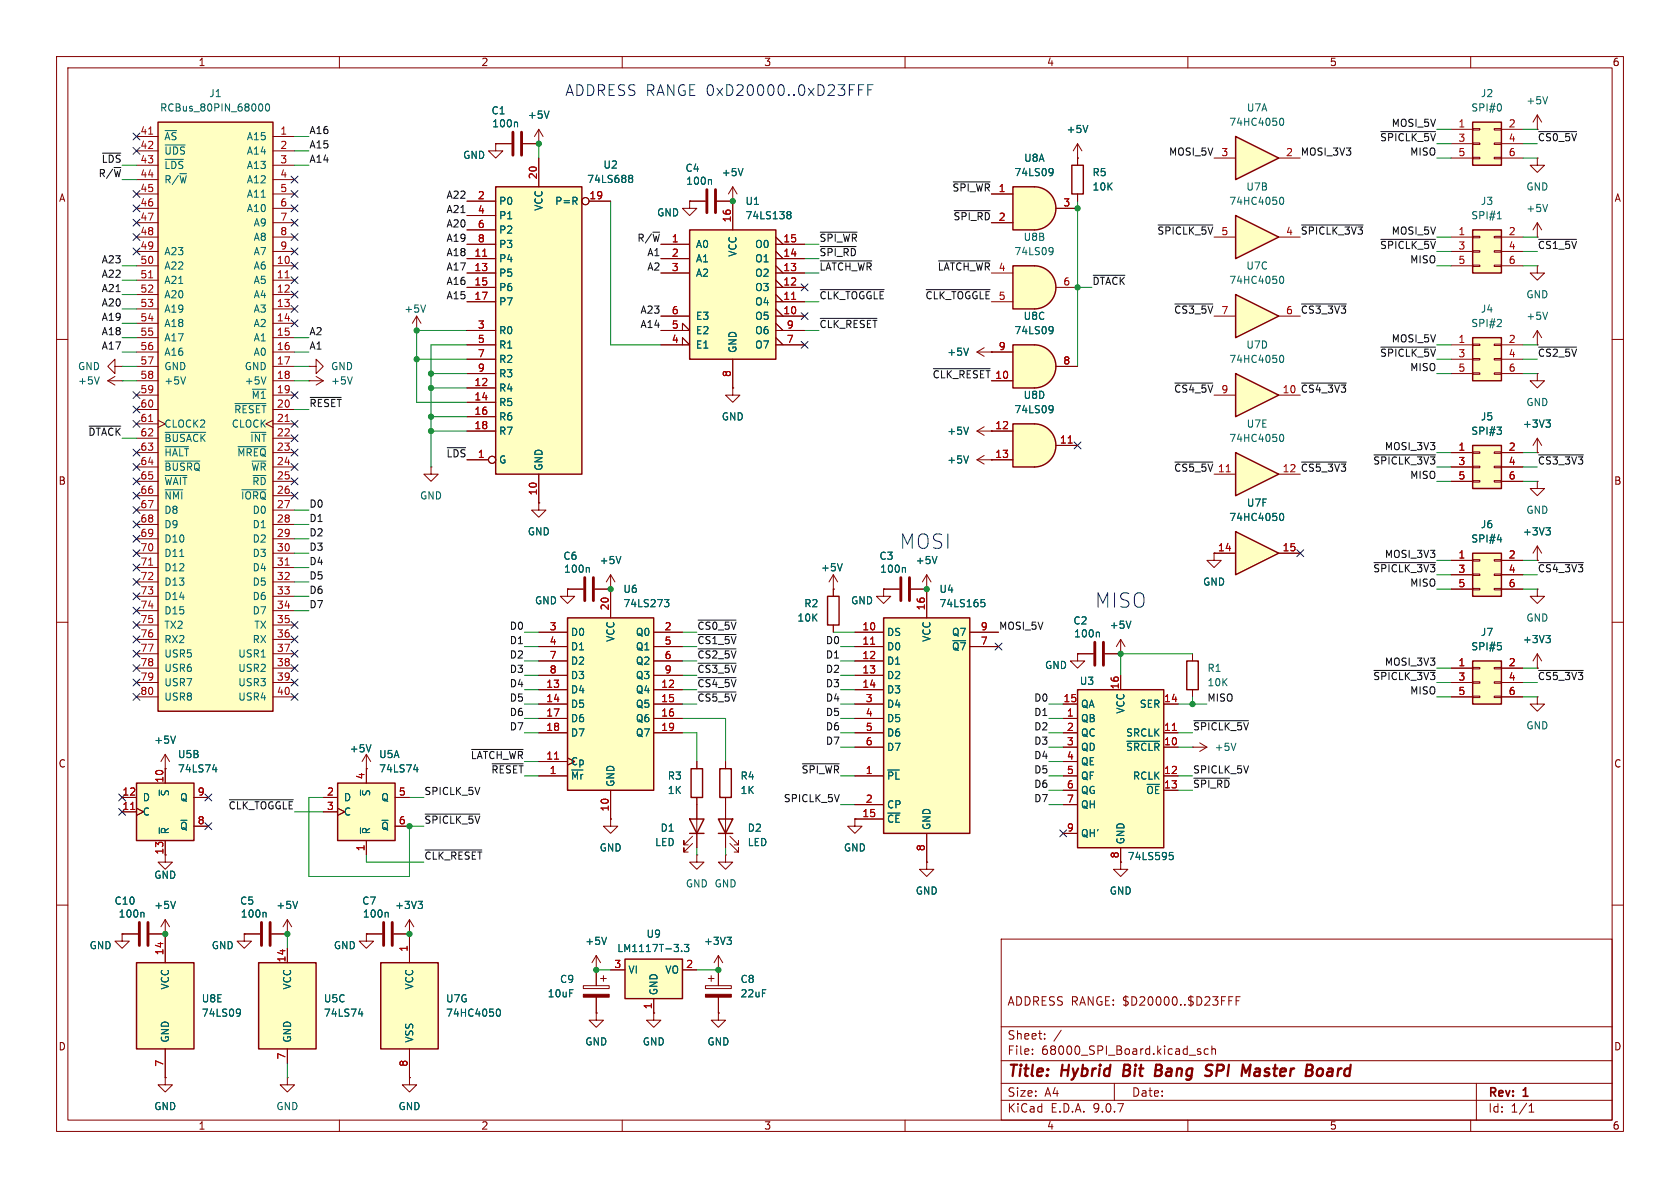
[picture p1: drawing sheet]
<svg xmlns="http://www.w3.org/2000/svg" width="297mm" height="210mm" viewBox="0 0 297 210" stroke-linecap="round" stroke-linejoin="round" font-family="sans-serif">
<defs><g id="words">
<g font-size="3.5" fill="#0000c2">
<text x="159" y="97.3">MOSI</text>
<text x="193.5" y="107.7">MISO</text>
</g>
<g font-size="2.8" fill="#840000">
<text x="178" y="190.9">Title:</text>
<text x="187.7" y="190.9">Hybrid</text>
<text x="199.4" y="190.9">Bit</text>
<text x="205.8" y="190.9">Bang</text>
<text x="215.6" y="190.9">SPI</text>
<text x="222.8" y="190.9">Master</text>
<text x="234.9" y="190.9">Board</text>
</g>
<text font-size="2.7" fill="#0000c2" x="99.9" y="17.2">ADDRESS RANGE 0xD20000..0xD23FFF</text>
<g font-size="2.1" fill="#840000">
<text x="178" y="178">ADDRESS RANGE: $D20000..$D23FFF</text>
<text x="178" y="184">Sheet:</text>
<text x="178" y="186.7">File:</text>
<text x="184.1" y="186.7">68000_SPI_Board.kicad_sch</text>
<text x="178" y="196.9">KiCad</text>
<text x="178" y="194.1">Size:</text>
<text x="184.7" y="194.1">A4</text>
<text x="185.7" y="196.9">E.D.A.</text>
<text x="193.3" y="196.9">9.0.7</text>
<text x="200" y="194.1">Date:</text>
<text x="263" y="194.3">Rev:</text>
<text x="263" y="196.9">Id:</text>
<text x="267.1" y="196.9">1/1</text>
<text x="269.4" y="194.3">1</text>
</g>
<g font-size="1.8" fill="#840000">
<text x="35" y="11.9">1</text>
<text x="85" y="11.9">2</text>
<text x="135" y="11.9">3</text>
<text x="185" y="11.9">4</text>
<text x="235" y="11.9">5</text>
<text x="285" y="11.9">6</text>
<text x="10.3" y="35.9">A</text>
<text x="285.3" y="35.9">A</text>
<text x="10.3" y="85.9">B</text>
<text x="285.3" y="85.9">B</text>
<text x="10.3" y="135.9">C</text>
<text x="285.3" y="135.9">C</text>
<text x="29" y="151.2" transform="rotate(-90 29 151.2)">13</text>
<text x="10.3" y="185.9">D</text>
<text x="285.3" y="185.9">D</text>
<text x="35" y="199.9">1</text>
<text x="85" y="199.9">2</text>
<text x="135" y="199.9">3</text>
<text x="185" y="199.9">4</text>
<text x="235" y="199.9">5</text>
<text x="285" y="199.9">6</text>
</g>
<g font-size="1.8" fill="#006464">
<text x="36.9" y="17.4">J1</text>
<text x="261.7" y="17.4">J2</text>
<text x="28.2" y="19.9">RCBus_80PIN_68000</text>
<text x="86.8" y="20.4">C1</text>
<text x="86.9" y="22.7">100n</text>
<text x="93.2" y="21.2">+5V</text>
<text x="188.5" y="23.7">+5V</text>
<text x="217.2" y="22.5">74HC4050</text>
<text x="220.3" y="19.9">U7A</text>
<text x="260" y="19.9">SPI#0</text>
<text x="269.7" y="18.6">+5V</text>
<text x="29" y="25">~{AS}</text>
<text x="29" y="27.5">~{UDS}</text>
<text x="43.5" y="25">A15</text>
<text x="43.5" y="27.5">A14</text>
<text x="81.8" y="28.3">GND</text>
<text x="181" y="28.8">U8A</text>
<text x="29" y="30.1">~{LDS}</text>
<text x="29" y="32.6">R/~{W}</text>
<text x="43.5" y="30.1">A13</text>
<text x="43.5" y="32.6">A12</text>
<text x="43.5" y="35.2">A11</text>
<text x="103.7" y="32.5">74LS688</text>
<text x="106.6" y="30">U2</text>
<text x="121.1" y="30.6">C4</text>
<text x="121.2" y="32.9">100n</text>
<text x="127.5" y="31.3">+5V</text>
<text x="179.2" y="31.3">74LS09</text>
<text x="193" y="31.3">R5</text>
<text x="193" y="33.9">10K</text>
<text x="220.2" y="33.9">U7B</text>
<text x="269.7" y="33.9">GND</text>
<text x="43.5" y="37.7">A10</text>
<text x="44.7" y="40.2">A9</text>
<text x="88.1" y="36.4">P0</text>
<text x="88.1" y="39">P1</text>
<text x="88.1" y="41.5">P2</text>
<text x="96.1" y="37.4" transform="rotate(-90 96.1 37.4)">VCC</text>
<text x="98" y="36.4">P=R</text>
<text x="116.1" y="38.5">GND</text>
<text x="131.7" y="39">74LS138</text>
<text x="131.7" y="36.4">U1</text>
<text x="217.2" y="36.4">74HC4050</text>
<text x="260" y="39">SPI#1</text>
<text x="261.7" y="36.4">J3</text>
<text x="269.7" y="37.7">+5V</text>
<text x="29" y="45.3">A23</text>
<text x="29" y="47.9">A22</text>
<text x="44.7" y="42.8">A8</text>
<text x="44.7" y="45.3">A7</text>
<text x="44.7" y="47.9">A6</text>
<text x="88.1" y="44">P3</text>
<text x="88.1" y="46.6">P4</text>
<text x="122.9" y="44">A0</text>
<text x="122.9" y="46.6">A1</text>
<text x="130.4" y="45.5" transform="rotate(-90 130.4 45.5)">VCC</text>
<text x="133.4" y="44">O0</text>
<text x="133.4" y="46.6">O1</text>
<text x="179.2" y="45.3">74LS09</text>
<text x="180.9" y="42.8">U8B</text>
<text x="220.2" y="47.9">U7C</text>
<text x="29" y="50.4">A21</text>
<text x="29" y="52.9">A20</text>
<text x="44.7" y="50.4">A5</text>
<text x="44.7" y="52.9">A4</text>
<text x="88.1" y="49.1">P5</text>
<text x="88.1" y="51.7">P6</text>
<text x="122.9" y="49.1">A2</text>
<text x="133.4" y="49.1">O2</text>
<text x="133.4" y="51.7">O3</text>
<text x="217.2" y="50.4">74HC4050</text>
<text x="269.7" y="52.9">GND</text>
<text x="29" y="55.5">A19</text>
<text x="29" y="58">A18</text>
<text x="44.7" y="55.5">A3</text>
<text x="44.7" y="58">A2</text>
<text x="71.4" y="55.5">+5V</text>
<text x="88.1" y="54.2">P7</text>
<text x="88.1" y="59.3">R0</text>
<text x="122.9" y="56.7">E3</text>
<text x="122.9" y="59.3">E2</text>
<text x="133.4" y="54.2">O4</text>
<text x="133.4" y="56.7">O5</text>
<text x="133.4" y="59.3">O6</text>
<text x="179.2" y="59.3">74LS09</text>
<text x="180.9" y="56.7">U8C</text>
<text x="260" y="58">SPI#2</text>
<text x="261.7" y="55.5">J4</text>
<text x="269.7" y="56.7">+5V</text>
<text x="13.7" y="65.6">GND</text>
<text x="29" y="60.6">A17</text>
<text x="29" y="63.1">A16</text>
<text x="29" y="65.6">GND</text>
<text x="43.2" y="65.6">GND</text>
<text x="44.7" y="60.6">A1</text>
<text x="44.7" y="63.1">A0</text>
<text x="58.4" y="65.6">GND</text>
<text x="88.1" y="61.8">R1</text>
<text x="88.1" y="64.4">R2</text>
<text x="122.9" y="61.8">E1</text>
<text x="130.4" y="62.5" transform="rotate(-90 130.4 62.5)">GND</text>
<text x="133.4" y="61.8">O7</text>
<text x="167.4" y="63.1">+5V</text>
<text x="217.2" y="64.4">74HC4050</text>
<text x="220.2" y="61.8">U7D</text>
<text x="13.7" y="68.2">+5V</text>
<text x="29" y="68.2">+5V</text>
<text x="43.2" y="68.2">+5V</text>
<text x="44.4" y="70.7">~{M1}</text>
<text x="58.4" y="68.2">+5V</text>
<text x="88.1" y="66.9">R3</text>
<text x="88.1" y="69.4">R4</text>
<text x="88.1" y="72">R5</text>
<text x="180.9" y="70.7">U8D</text>
<text x="269.7" y="72">GND</text>
<text x="29" y="75.8">CLOCK2</text>
<text x="40.9" y="75.8">CLOCK</text>
<text x="41.3" y="73.3">~{RESET}</text>
<text x="88.1" y="74.5">R6</text>
<text x="88.1" y="77.1">R7</text>
<text x="127.5" y="74.5">GND</text>
<text x="167.4" y="77.1">+5V</text>
<text x="179.2" y="73.3">74LS09</text>
<text x="220.3" y="75.8">U7E</text>
<text x="260" y="77.1">SPI#3</text>
<text x="261.7" y="74.5">J5</text>
<text x="269.1" y="75.8">+3V3</text>
<text x="29" y="78.3">~{BUSACK}</text>
<text x="29" y="80.9">~{HALT}</text>
<text x="29" y="83.4">~{BUSRQ}</text>
<text x="41.8" y="80.9">~{MREQ}</text>
<text x="44.1" y="78.3">~{INT}</text>
<text x="44.3" y="83.4">~{WR}</text>
<text x="88.1" y="82.1">G</text>
<text x="96.1" y="83.3" transform="rotate(-90 96.1 83.3)">GND</text>
<text x="167.4" y="82.1">+5V</text>
<text x="217.2" y="78.3">74HC4050</text>
<text x="29" y="86">~{WAIT}</text>
<text x="29" y="88.5">~{NMI}</text>
<text x="42.5" y="88.5">~{IORQ}</text>
<text x="44.5" y="86">~{RD}</text>
<text x="74.2" y="88.5">GND</text>
<text x="220.3" y="89.8">U7F</text>
<text x="29" y="91">D8</text>
<text x="29" y="93.6">D9</text>
<text x="44.6" y="91">D0</text>
<text x="44.6" y="93.6">D1</text>
<text x="93.2" y="94.8">GND</text>
<text x="217.2" y="92.3">74HC4050</text>
<text x="261.7" y="93.6">J6</text>
<text x="269.1" y="94.8">+3V3</text>
<text x="269.7" y="91">GND</text>
<text x="29" y="96.1">D10</text>
<text x="29" y="98.7">D11</text>
<text x="29" y="101.2">D12</text>
<text x="44.6" y="96.1">D2</text>
<text x="44.6" y="98.7">D3</text>
<text x="44.6" y="101.2">D4</text>
<text x="99.5" y="99.2">C6</text>
<text x="99.6" y="101.4">100n</text>
<text x="105.9" y="99.9">+5V</text>
<text x="145" y="101.2">+5V</text>
<text x="155.4" y="99.2">C3</text>
<text x="155.5" y="101.4">100n</text>
<text x="161.8" y="99.9">+5V</text>
<text x="260" y="96.1">SPI#4</text>
<text x="29" y="103.7">D13</text>
<text x="29" y="106.3">D14</text>
<text x="44.6" y="103.7">D5</text>
<text x="44.6" y="106.3">D6</text>
<text x="94.5" y="107">GND</text>
<text x="110.1" y="107.5">74LS273</text>
<text x="110.1" y="105">U6</text>
<text x="142.1" y="107.5">R2</text>
<text x="150.4" y="107">GND</text>
<text x="166" y="107.5">74LS165</text>
<text x="166" y="105">U4</text>
<text x="212.6" y="103.7">GND</text>
<text x="29" y="108.8">D15</text>
<text x="29" y="111.4">TX2</text>
<text x="29" y="113.9">RX2</text>
<text x="44.6" y="108.8">D7</text>
<text x="44.6" y="113.9">RX</text>
<text x="44.9" y="111.4">TX</text>
<text x="100.8" y="112.6">D0</text>
<text x="108.8" y="113.6" transform="rotate(-90 108.8 113.6)">VCC</text>
<text x="112.3" y="112.6">Q0</text>
<text x="140.9" y="110.1">10K</text>
<text x="156.7" y="112.6">DS</text>
<text x="164.7" y="113.6" transform="rotate(-90 164.7 113.6)">VCC</text>
<text x="168.2" y="112.6">Q7</text>
<text x="189.7" y="110.6">C2</text>
<text x="189.8" y="112.9">100n</text>
<text x="196.1" y="111.4">+5V</text>
<text x="261.7" y="112.6">J7</text>
<text x="269.1" y="113.9">+3V3</text>
<text x="269.7" y="110.1">GND</text>
<text x="29" y="116.4">USR5</text>
<text x="29" y="119">USR6</text>
<text x="42" y="116.4">USR1</text>
<text x="42" y="119">USR2</text>
<text x="100.8" y="115.2">D1</text>
<text x="100.8" y="117.7">D2</text>
<text x="112.3" y="115.2">Q1</text>
<text x="112.3" y="117.7">Q2</text>
<text x="156.7" y="115.2">D0</text>
<text x="156.7" y="117.7">D1</text>
<text x="168.2" y="115.2">~{Q7}</text>
<text x="184.7" y="118.5">GND</text>
<text x="213.4" y="119">R1</text>
<text x="260" y="115.2">SPI#5</text>
<text x="29" y="121.5">USR7</text>
<text x="29" y="124.1">USR8</text>
<text x="42" y="121.5">USR3</text>
<text x="42" y="124.1">USR4</text>
<text x="100.8" y="120.2">D3</text>
<text x="100.8" y="122.8">D4</text>
<text x="100.8" y="125.3">D5</text>
<text x="112.3" y="120.2">Q3</text>
<text x="112.3" y="122.8">Q4</text>
<text x="112.3" y="125.3">Q5</text>
<text x="156.7" y="120.2">D2</text>
<text x="156.7" y="122.8">D3</text>
<text x="156.7" y="125.3">D4</text>
<text x="190.8" y="121.3">U3</text>
<text x="191" y="125.3">QA</text>
<text x="201.4" y="125.3">SER</text>
<text x="213.4" y="121.5">10K</text>
<text x="27.2" y="131.7">+5V</text>
<text x="100.8" y="127.9">D6</text>
<text x="100.8" y="130.4">D7</text>
<text x="112.3" y="127.9">Q6</text>
<text x="112.3" y="130.4">Q7</text>
<text x="156.7" y="127.9">D5</text>
<text x="156.7" y="130.4">D6</text>
<text x="191" y="127.9">QB</text>
<text x="191" y="130.4">QC</text>
<text x="199" y="130.4">SRCLK</text>
<text x="199" y="126.3" transform="rotate(-90 199 126.3)">VCC</text>
<text x="269.7" y="129.1">GND</text>
<text x="31.4" y="134.2">U5B</text>
<text x="31.4" y="136.8">74LS74</text>
<text x="61.7" y="133.2">+5V</text>
<text x="66.9" y="134.2">U5A</text>
<text x="66.9" y="136.8">74LS74</text>
<text x="100.8" y="135.5">Cp</text>
<text x="156.7" y="132.9">D7</text>
<text x="191" y="132.9">QD</text>
<text x="191" y="135.5">QE</text>
<text x="199" y="132.9">~{SRCLR}</text>
<text x="214.6" y="132.9">+5V</text>
<text x="25.1" y="141.8">D</text>
<text x="30.1" y="140.9" transform="rotate(-90 30.1 140.9)">~{S}</text>
<text x="31.7" y="141.8">Q</text>
<text x="60.7" y="141.8">D</text>
<text x="65.6" y="140.9" transform="rotate(-90 65.6 140.9)">~{S}</text>
<text x="67.3" y="141.8">Q</text>
<text x="100.8" y="138">~{Mr}</text>
<text x="108.8" y="139.2" transform="rotate(-90 108.8 139.2)">GND</text>
<text x="118" y="138">R3</text>
<text x="118" y="140.6">1K</text>
<text x="130.8" y="138">R4</text>
<text x="130.8" y="140.6">1K</text>
<text x="156.7" y="138">~{PL}</text>
<text x="156.7" y="143.1">CP</text>
<text x="191" y="138">QF</text>
<text x="191" y="140.6">QG</text>
<text x="191" y="143.1">QH</text>
<text x="200.2" y="138">RCLK</text>
<text x="202.5" y="140.6">~{OE}</text>
<text x="25.1" y="144.4">C</text>
<text x="30.1" y="147.6" transform="rotate(-90 30.1 147.6)">~{R}</text>
<text x="31.7" y="146.9">~{Q}</text>
<text x="60.7" y="144.4">C</text>
<text x="65.6" y="147.6" transform="rotate(-90 65.6 147.6)">~{R}</text>
<text x="67.3" y="146.9">~{Q}</text>
<text x="115.7" y="149.8">LED</text>
<text x="116.7" y="147.2">D1</text>
<text x="132.1" y="147.2">D2</text>
<text x="132.1" y="149.8">LED</text>
<text x="156.7" y="145.6">~{CE}</text>
<text x="164.7" y="146.8" transform="rotate(-90 164.7 146.8)">GND</text>
<text x="191" y="148.2">QH'</text>
<text x="199" y="149.4" transform="rotate(-90 199 149.4)">GND</text>
<text x="27.2" y="155.5">GND</text>
<text x="105.9" y="150.7">GND</text>
<text x="149.1" y="150.7">GND</text>
<text x="199.3" y="152.2">74LS595</text>
<text x="20.2" y="160.1">C10</text>
<text x="27.2" y="160.9">+5V</text>
<text x="42.3" y="160.1">C5</text>
<text x="48.8" y="160.9">+5V</text>
<text x="63.9" y="160.1">C7</text>
<text x="69.7" y="160.9">+3V3</text>
<text x="121.2" y="157.1">GND GND</text>
<text x="161.8" y="158.3">GND</text>
<text x="196.1" y="158.3">GND</text>
<text x="15.7" y="168">GND</text>
<text x="20.9" y="162.4">100n</text>
<text x="37.3" y="168">GND</text>
<text x="42.5" y="162.4">100n</text>
<text x="58.9" y="168">GND</text>
<text x="64.1" y="162.4">100n</text>
<text x="103.4" y="167.2">+5V</text>
<text x="114.2" y="166">U9</text>
<text x="124.4" y="167.2">+3V3</text>
<text x="98.9" y="174">C9</text>
<text x="109" y="168.5">LM1117T-3.3</text>
<text x="111" y="172.3">VI</text>
<text x="117.5" y="172.3">VO</text>
<text x="130.8" y="174">C8</text>
<text x="30.1" y="175" transform="rotate(-90 30.1 175)">VCC</text>
<text x="35.6" y="177.4">U8E</text>
<text x="35.6" y="179.9">74LS09</text>
<text x="51.7" y="175" transform="rotate(-90 51.7 175)">VCC</text>
<text x="57.2" y="177.4">U5C</text>
<text x="57.2" y="179.9">74LS74</text>
<text x="73.3" y="175" transform="rotate(-90 73.3 175)">VCC</text>
<text x="78.7" y="179.9">74HC4050</text>
<text x="78.7" y="177.4">U7G</text>
<text x="96.7" y="176.5">10uF</text>
<text x="116.4" y="176" transform="rotate(-90 116.4 176)">GND</text>
<text x="130.8" y="176.5">22uF</text>
<text x="30.1" y="184.4" transform="rotate(-90 30.1 184.4)">GND</text>
<text x="51.7" y="184.4" transform="rotate(-90 51.7 184.4)">GND</text>
<text x="73.3" y="184.4" transform="rotate(-90 73.3 184.4)">VSS</text>
<text x="103.4" y="185">GND</text>
<text x="113.5" y="185">GND</text>
<text x="125" y="185">GND</text>
<text x="27.2" y="196.4">GND</text>
<text x="48.8" y="196.4">GND</text>
<text x="70.4" y="196.4">GND</text>
</g>
<g font-size="1.8" fill="#a90000">
<text x="24.7" y="23.9">41</text>
<text x="49.5" y="23.9">1</text>
<text x="257.7" y="22.6">1</text>
<text x="266.6" y="22.6">2</text>
<text x="24.7" y="26.4">42</text>
<text x="49.5" y="26.4">2</text>
<text x="49.5" y="29">3</text>
<text x="215.8" y="27.7">3</text>
<text x="227.3" y="27.7">2</text>
<text x="257.7" y="25.1">3</text>
<text x="257.7" y="27.7">5</text>
<text x="266.6" y="25.1">4</text>
<text x="266.6" y="27.7">6</text>
<text x="24.7" y="31.5">44</text>
<text x="24.7" y="34">45</text>
<text x="49.5" y="31.5">4</text>
<text x="49.5" y="34">5</text>
<text x="84.4" y="35.3">2</text>
<text x="95" y="31.8" transform="rotate(-90 95 31.8)">20</text>
<text x="104.1" y="35.3">19</text>
<text x="176.5" y="34">1</text>
<text x="24.7" y="36.6">46</text>
<text x="24.7" y="39.1">47</text>
<text x="24.7" y="41.7">48</text>
<text x="49.5" y="36.6">6</text>
<text x="49.5" y="39.1">7</text>
<text x="49.5" y="41.7">8</text>
<text x="84.4" y="37.8">4</text>
<text x="84.4" y="40.4">6</text>
<text x="129.3" y="39.4" transform="rotate(-90 129.3 39.4)">16</text>
<text x="176.5" y="39.1">2</text>
<text x="187.9" y="36.6">3</text>
<text x="227.3" y="41.7">4</text>
<text x="257.7" y="41.7">1</text>
<text x="266.6" y="41.7">2</text>
<text x="24.7" y="44.2">49</text>
<text x="24.7" y="46.7">50</text>
<text x="48.9" y="46.7">10</text>
<text x="49.5" y="44.2">9</text>
<text x="83.8" y="45.5">11</text>
<text x="84.4" y="42.9">8</text>
<text x="118.7" y="45.5">2</text>
<text x="118.7" y="42.9">1</text>
<text x="138.4" y="42.9">15</text>
<text x="138.4" y="45.5">14</text>
<text x="257.7" y="44.2">3</text>
<text x="257.7" y="46.7">5</text>
<text x="266.6" y="44.2">4</text>
<text x="266.6" y="46.7">6</text>
<text x="24.7" y="49.3">51</text>
<text x="24.7" y="51.8">52</text>
<text x="48.9" y="49.3">11</text>
<text x="48.9" y="51.8">12</text>
<text x="83.8" y="48">13</text>
<text x="83.8" y="50.5">15</text>
<text x="83.8" y="53.1">17</text>
<text x="118.7" y="48">3</text>
<text x="138.4" y="48">13</text>
<text x="138.4" y="50.5">12</text>
<text x="138.4" y="53.1">11</text>
<text x="176.5" y="48">4</text>
<text x="176.5" y="53.1">5</text>
<text x="187.9" y="50.5">6</text>
<text x="24.7" y="54.4">53</text>
<text x="24.7" y="56.9">54</text>
<text x="24.7" y="59.4">55</text>
<text x="48.9" y="54.4">13</text>
<text x="48.9" y="56.9">14</text>
<text x="48.9" y="59.4">15</text>
<text x="84.4" y="58.2">3</text>
<text x="118.7" y="55.6">6</text>
<text x="118.7" y="58.2">5</text>
<text x="138.4" y="55.6">10</text>
<text x="139" y="58.2">9</text>
<text x="227.3" y="55.6">6</text>
<text x="24.7" y="62">56</text>
<text x="24.7" y="64.5">57</text>
<text x="48.9" y="62">16</text>
<text x="48.9" y="64.5">17</text>
<text x="84.4" y="60.7">5</text>
<text x="84.4" y="63.2">7</text>
<text x="84.4" y="65.8">9</text>
<text x="118.7" y="60.7">4</text>
<text x="139" y="60.7">7</text>
<text x="176.5" y="62">9</text>
<text x="187.9" y="64.5">8</text>
<text x="257.7" y="60.7">1</text>
<text x="257.7" y="63.2">3</text>
<text x="257.7" y="65.8">5</text>
<text x="266.6" y="60.7">2</text>
<text x="266.6" y="63.2">4</text>
<text x="266.6" y="65.8">6</text>
<text x="24.7" y="67.1">58</text>
<text x="24.7" y="69.6">59</text>
<text x="48.9" y="67.1">18</text>
<text x="48.9" y="69.6">19</text>
<text x="83.8" y="68.3">12</text>
<text x="83.8" y="70.9">14</text>
<text x="129.3" y="66.7" transform="rotate(-90 129.3 66.7)">8</text>
<text x="175.9" y="67.1">10</text>
<text x="226.7" y="69.6">10</text>
<text x="24.7" y="72.1">60</text>
<text x="24.7" y="74.7">61</text>
<text x="48.9" y="72.1">20</text>
<text x="48.9" y="74.7">21</text>
<text x="48.9" y="77.2">22</text>
<text x="83.8" y="73.4">16</text>
<text x="83.8" y="75.9">18</text>
<text x="175.9" y="75.9">12</text>
<text x="24.7" y="79.8">63</text>
<text x="24.7" y="82.3">64</text>
<text x="48.9" y="79.8">23</text>
<text x="48.9" y="82.3">24</text>
<text x="84.4" y="81">1</text>
<text x="175.9" y="81">13</text>
<text x="187.3" y="78.5">11</text>
<text x="215.2" y="83.6">11</text>
<text x="226.7" y="83.6">12</text>
<text x="257.7" y="79.8">1</text>
<text x="257.7" y="82.3">3</text>
<text x="266.6" y="79.8">2</text>
<text x="266.6" y="82.3">4</text>
<text x="24.7" y="84.8">65</text>
<text x="24.7" y="87.4">66</text>
<text x="24.7" y="89.9">67</text>
<text x="48.9" y="84.8">25</text>
<text x="48.9" y="87.4">26</text>
<text x="48.9" y="89.9">27</text>
<text x="95" y="87.7" transform="rotate(-90 95 87.7)">10</text>
<text x="257.7" y="84.8">5</text>
<text x="266.6" y="84.8">6</text>
<text x="24.7" y="92.5">68</text>
<text x="24.7" y="95">69</text>
<text x="48.9" y="92.5">28</text>
<text x="48.9" y="95">29</text>
<text x="24.7" y="97.5">70</text>
<text x="24.7" y="100.1">71</text>
<text x="48.9" y="97.5">30</text>
<text x="48.9" y="100.1">31</text>
<text x="215.2" y="97.5">14</text>
<text x="226.7" y="97.5">15</text>
<text x="257.7" y="98.8">1</text>
<text x="257.7" y="101.3">3</text>
<text x="266.6" y="98.8">2</text>
<text x="266.6" y="101.3">4</text>
<text x="24.7" y="102.6">72</text>
<text x="24.7" y="105.2">73</text>
<text x="24.7" y="107.7">74</text>
<text x="48.9" y="102.6">32</text>
<text x="48.9" y="105.2">33</text>
<text x="48.9" y="107.7">34</text>
<text x="107.7" y="108" transform="rotate(-90 107.7 108)">20</text>
<text x="163.6" y="108" transform="rotate(-90 163.6 108)">16</text>
<text x="257.7" y="103.9">5</text>
<text x="266.6" y="103.9">6</text>
<text x="24.7" y="110.2">75</text>
<text x="24.7" y="112.8">76</text>
<text x="48.9" y="110.2">35</text>
<text x="48.9" y="112.8">36</text>
<text x="97.1" y="111.5">3</text>
<text x="117.4" y="111.5">2</text>
<text x="152.4" y="111.5">10</text>
<text x="173.3" y="111.5">9</text>
<text x="24.7" y="115.3">77</text>
<text x="24.7" y="117.9">78</text>
<text x="48.9" y="115.3">37</text>
<text x="48.9" y="117.9">38</text>
<text x="97.1" y="114">4</text>
<text x="97.1" y="116.6">7</text>
<text x="97.1" y="119.1">8</text>
<text x="117.4" y="114">5</text>
<text x="117.4" y="116.6">6</text>
<text x="117.4" y="119.1">9</text>
<text x="152.4" y="114">11</text>
<text x="152.4" y="116.6">12</text>
<text x="152.4" y="119.1">13</text>
<text x="173.3" y="114">7</text>
<text x="257.7" y="117.9">1</text>
<text x="266.6" y="117.9">2</text>
<text x="24.7" y="120.4">79</text>
<text x="24.7" y="122.9">80</text>
<text x="48.9" y="120.4">39</text>
<text x="48.9" y="122.9">40</text>
<text x="96.5" y="121.7">13</text>
<text x="96.5" y="124.2">14</text>
<text x="116.8" y="121.7">12</text>
<text x="116.8" y="124.2">15</text>
<text x="152.4" y="121.7">14</text>
<text x="153" y="124.2">3</text>
<text x="187.9" y="124.2">15</text>
<text x="197.9" y="122" transform="rotate(-90 197.9 122)">16</text>
<text x="205.7" y="124.2">14</text>
<text x="257.7" y="120.4">3</text>
<text x="257.7" y="122.9">5</text>
<text x="266.6" y="120.4">4</text>
<text x="266.6" y="122.9">6</text>
<text x="96.5" y="126.7">17</text>
<text x="96.5" y="129.3">18</text>
<text x="116.8" y="126.7">16</text>
<text x="116.8" y="129.3">19</text>
<text x="153" y="126.7">4</text>
<text x="153" y="129.3">5</text>
<text x="153" y="131.8">6</text>
<text x="188.5" y="126.7">1</text>
<text x="188.5" y="129.3">2</text>
<text x="188.5" y="131.8">3</text>
<text x="205.7" y="129.3">11</text>
<text x="205.7" y="131.8">10</text>
<text x="64.5" y="137.9" transform="rotate(-90 64.5 137.9)">4</text>
<text x="96.5" y="134.4">11</text>
<text x="97.1" y="136.9">1</text>
<text x="153" y="136.9">1</text>
<text x="188.5" y="134.4">4</text>
<text x="188.5" y="136.9">5</text>
<text x="205.7" y="136.9">12</text>
<text x="21.5" y="140.7">12</text>
<text x="21.5" y="143.3">11</text>
<text x="29" y="138.5" transform="rotate(-90 29 138.5)">10</text>
<text x="34.9" y="140.7">9</text>
<text x="57.7" y="140.7">2</text>
<text x="57.7" y="143.3">3</text>
<text x="70.4" y="140.7">5</text>
<text x="107.7" y="143.6" transform="rotate(-90 107.7 143.6)">10</text>
<text x="153" y="142">2</text>
<text x="188.5" y="139.4">6</text>
<text x="188.5" y="142">7</text>
<text x="205.7" y="139.4">13</text>
<text x="34.9" y="145.8">8</text>
<text x="70.4" y="145.8">6</text>
<text x="152.4" y="144.5">15</text>
<text x="188.5" y="147.1">9</text>
<text x="64.5" y="150.6" transform="rotate(-90 64.5 150.6)">1</text>
<text x="163.6" y="150.6" transform="rotate(-90 163.6 150.6)">8</text>
<text x="197.9" y="151.8" transform="rotate(-90 197.9 151.8)">8</text>
<text x="29" y="169" transform="rotate(-90 29 169)">14</text>
<text x="50.5" y="170.2" transform="rotate(-90 50.5 170.2)">14</text>
<text x="72.1" y="168.3" transform="rotate(-90 72.1 168.3)">1</text>
<text x="108.5" y="171.2">3</text>
<text x="121.2" y="171.2">2</text>
<text x="115.3" y="178.5" transform="rotate(-90 115.3 178.5)">1</text>
<text x="29" y="188.7" transform="rotate(-90 29 188.7)">7</text>
<text x="50.5" y="187.4" transform="rotate(-90 50.5 187.4)">7</text>
<text x="72.1" y="188.7" transform="rotate(-90 72.1 188.7)">8</text>
</g>
<g font-size="1.8" fill="#0f0f0f">
<text x="54.6" y="23.8">A16</text>
<text x="245.9" y="22.5">MOSI_5V</text>
<text x="54.6" y="28.9">A14</text>
<text x="54.6" y="26.3">A15</text>
<text x="206.6" y="27.6">MOSI_5V</text>
<text x="229.9" y="27.6">MOSI_3V3</text>
<text x="243.9" y="25.1">~{SPICLK_5V}</text>
<text x="249.2" y="27.6">MISO</text>
<text x="271.8" y="25.1">~{CS0_5V}</text>
<text x="17.3" y="31.4">R/~{W}</text>
<text x="78.8" y="35.2">A22</text>
<text x="168.3" y="33.9">~{SPI_WR}</text>
<text x="78.8" y="37.8">A21</text>
<text x="78.8" y="40.3">A20</text>
<text x="168.5" y="39">~{SPI_RD}2</text>
<text x="204.5" y="41.6">~{SPICLK_5V}5</text>
<text x="229.9" y="41.6">~{SPICLK_3V3}</text>
<text x="245.9" y="41.6">MOSI_5V</text>
<text x="17.9" y="46.6">A23</text>
<text x="78.8" y="42.8">A19</text>
<text x="78.8" y="47.9">A17</text>
<text x="78.8" y="45.4">A18</text>
<text x="112.6" y="42.8">R/~{W} 1</text>
<text x="114.3" y="45.4">A1</text>
<text x="114.3" y="47.9">A2</text>
<text x="144.8" y="42.8">~{SPI_WR}</text>
<text x="144.8" y="47.9">~{LATCH_WR}</text>
<text x="144.8" y="45.4">~{SPI_RD}</text>
<text x="165.7" y="47.9">~{LATCH_WR}</text>
<text x="243.9" y="44.1">~{SPICLK_5V}</text>
<text x="249.2" y="46.6">MISO</text>
<text x="271.8" y="44.1">~{CS1_5V}</text>
<text x="17.9" y="49.2">A22</text>
<text x="17.9" y="51.7">A21</text>
<text x="78.8" y="53">A15</text>
<text x="78.8" y="50.5">A16</text>
<text x="144.8" y="53">~{CLK_TOGGLE}</text>
<text x="163.5" y="53">~{CLK_TOGGLE}</text>
<text x="193" y="50.5">~{DTACK}</text>
<text x="17.9" y="54.3">A20</text>
<text x="17.9" y="56.8">A19</text>
<text x="17.9" y="59.3">A18</text>
<text x="54.6" y="59.3">A2</text>
<text x="113.1" y="55.5">A23</text>
<text x="113.1" y="58.1">A14</text>
<text x="144.8" y="58.1">~{CLK_RESET}</text>
<text x="207.5" y="55.5">~{CS3_5V}7</text>
<text x="229.9" y="55.5">~{CS3_3V3}</text>
<text x="17.9" y="61.9">A17</text>
<text x="54.6" y="61.9">A1</text>
<text x="243.9" y="63.2">~{SPICLK_5V}</text>
<text x="245.9" y="60.6">MOSI_5V</text>
<text x="249.2" y="65.7">MISO</text>
<text x="271.8" y="63.2">~{CS2_5V}</text>
<text x="164.8" y="67">~{CLK_RESET}</text>
<text x="207.5" y="69.5">~{CS4_5V}9</text>
<text x="229.9" y="69.5">~{CS4_3V3}</text>
<text x="54.6" y="72">~{RESET}</text>
<text x="78.8" y="80.9">~{LDS}1</text>
<text x="207.5" y="83.5">~{CS5_5V}</text>
<text x="229.9" y="83.5">~{CS5_3V3}</text>
<text x="242.7" y="82.2">~{SPICLK_3V3}</text>
<text x="244.7" y="79.7">MOSI_3V3</text>
<text x="271.8" y="82.2">~{CS3_3V3}</text>
<text x="54.6" y="89.8">D0</text>
<text x="249.2" y="84.7">MISO</text>
<text x="54.6" y="92.4">D1</text>
<text x="54.6" y="94.9">D2</text>
<text x="54.6" y="97.4">D3</text>
<text x="54.6" y="100">D4</text>
<text x="242.7" y="101.3">~{SPICLK_3V3}</text>
<text x="244.7" y="98.7">MOSI_3V3</text>
<text x="271.8" y="101.3">~{CS4_3V3}</text>
<text x="54.6" y="105.1">D6</text>
<text x="54.6" y="102.5">D5</text>
<text x="54.6" y="107.6">D7</text>
<text x="249.2" y="103.8">MISO</text>
<text x="90" y="114">D1</text>
<text x="90" y="111.4">D0</text>
<text x="123.2" y="111.4">~{CS0_5V}</text>
<text x="123.2" y="114">~{CS1_5V}</text>
<text x="145.9" y="114">D0</text>
<text x="176.5" y="111.4">MOSI_5V</text>
<text x="90" y="119">D3</text>
<text x="90" y="116.5">D2</text>
<text x="123.2" y="119">~{CS3_5V}</text>
<text x="123.2" y="116.5">~{CS2_5V}</text>
<text x="145.9" y="116.5">D1</text>
<text x="145.9" y="119">D2</text>
<text x="244.7" y="117.8">MOSI_3V3</text>
<text x="90" y="124.1">D5</text>
<text x="90" y="121.6">D4</text>
<text x="123.2" y="124.1">~{CS5_5V}</text>
<text x="123.2" y="121.6">~{CS4_5V}</text>
<text x="145.9" y="124.1">D4</text>
<text x="145.9" y="121.6">D3</text>
<text x="182.7" y="124.1">D0</text>
<text x="213.4" y="124.1">MISO</text>
<text x="242.7" y="120.3">~{SPICLK_3V3}</text>
<text x="249.2" y="122.8">MISO</text>
<text x="271.8" y="120.3">~{CS5_3V3}</text>
<text x="90" y="126.7">D6</text>
<text x="90" y="129.2">D7</text>
<text x="145.9" y="126.7">D5</text>
<text x="145.9" y="129.2">D6</text>
<text x="145.9" y="131.7">D7</text>
<text x="182.7" y="129.2">D2</text>
<text x="182.7" y="131.7">D3</text>
<text x="182.7" y="126.7">D1</text>
<text x="210.8" y="129.2">~{SPICLK_5V}</text>
<text x="182.7" y="136.8">D5</text>
<text x="182.7" y="134.3">D4</text>
<text x="210.8" y="136.8">SPICLK_5V</text>
<text x="40.3" y="143.2">~{CLK_TOGGLE}</text>
<text x="74.9" y="140.6">SPICLK_5V</text>
<text x="138.5" y="141.9">SPICLK_5V</text>
<text x="182.7" y="139.4">D6</text>
<text x="182.7" y="141.9">D7</text>
<text x="210.8" y="139.4">~{SPI_RD}</text>
<text x="74.9" y="145.7">~{SPICLK_5V}</text>
<text x="74.9" y="152.1">~{CLK_RESET}</text>
</g>
<g font-size="1.8" fill="#009600">
<text x="17.9" y="28.9">~{LDS} 43</text>
<text x="15.5" y="77.1">~{DTACK} 62</text>
<text x="83.1" y="134.3">~{LATCH_WR}</text>
<text x="86.8" y="136.8">~{RESET}</text>
<text x="141.6" y="136.8">~{SPI_WR}</text>
</g>
</g></defs>
<g fill="none" stroke="#840000" stroke-width=".18">
<path d="M10 10h277v190h-277zM12 12h273v186h-273zM60 10v2M110 10v2M160 10v2M210 10v2M260 10v2M87.6 25.4v1.3h-1.2l1.2 1.2 1.3-1.2h-1.3M87.6 25.4h.1M87.6 25.4h2.8M92.5 25.4h2.7M73.7 58.4h.1"/>
<path d="M73.7 55.9l-.8 1.3M73.7 55.9l.7 1.3M73.7 55.9v2.5M10 60h2M285 60h2M10 110h2M285 110h2M10 160h2M177 166h108v32h-108zM217.2 176.9h.5M217.2 176.2h.8M218.5 176.9h.5"/>
<path d="M219.2 176.2h-.7v1.5M285 160h2M60 198v2M72.4 190.5v1.3h1.3l-1.3 1.2-1.3-1.2h1.3M72.4 190.5h.1M110 198v2M160 198v2M177 194.5h108M177 191.5h108M177 187.5h108M177 181.5h108M182.5 186.3v.1"/>
<path d="M182.5 185.5v.1M184.7 183.6v.1M184.7 182.8v.1M187.6 182.1l-1.3 2M197 191.5v3M210 198v2M212.2 185.5l-.3-.1-.2 .2v.2l.5 .2v.3h-.5M213.6 185.5l-.4-.1-.3 .3v.4l.1 .2h.6M214.2 185.5l.3-.1 .3 .1 .1 .9M214.2 184.9v1.5M260 198v2M261 191.5v6.5"/>
<path d="M270.3 196.6h.9M270.3 195.5l.4-.4v1.5"/>
</g>
<path d="M198.8 188.2l-.3 2h.8M204.3 189.2h.7M205 189.2l.2 .1M205.1 188.2h-.7l-.2 2 .9-.1M205.2 189.1l-.2 .1M213.6 188.2l.8 .1M213.9 189.3a.49 .49 0 0 1 .3 .5 .49 .49 0 0 1-.4 .4M222.1 189.4a.4 .4 0 0 0-.4 .4 .4 .4 0 0 0 .3 .4h.4M222.1 188.9l-.2 .1M233 189.1a.52 .52 0 0 1 .5-.2 .52 .52 0 0 1 .4 .4l-.1 .5a.6 .6 0 0 1-.9 .3" fill="none" stroke="#840000" stroke-width=".4"/>
<path d="M90.7 23.4v4M92.2 23.4v4" fill="none" stroke="#840000" stroke-width=".51"/>
<path d="M91.3 21.6l.2 .2v.6M75.2 53.9l-.4 1.3" fill="none" stroke="#006464" stroke-width=".18"/>
<path d="M121.9 40.6h15.3v22.9h-15.3z" fill="#ffffc2"/>
<path d="M121.9 40.6h15.3v22.9h-15.3z" fill="none" stroke="#840000" stroke-width=".25"/>
<g fill="none" stroke="#840000" stroke-width=".18">
<path d="M129.5 35.6v5M271.8 27.9v1.3h1.2l-1.2 1.3-1.3-1.3h1.3M271.8 27.9h.1M116.8 58.4h5.1l-1.3-1.2v1.2M116.8 43.2h5.1M116.8 45.7h5.1M116.8 48.3h5.1M116.8 55.9h5.1M137.2 43.2h5M137.2 45.7h5M137.2 48.3h5M137.2 55.9h5"/>
<path d="M137.2 58.4h5M137.2 41.9l1.2 1.3M137.2 44.5l1.2 1.2M137.2 47l1.2 1.3M137.2 50.8h5M137.2 49.5l1.2 1.3M137.2 53.3h5M137.2 52.1l1.2 1.2M137.2 54.6l1.2 1.3M137.2 57.2l1.2 1.2M137.2 59.7l1.2 1.3M116.8 61h5.1l-1.3-1.3v1.3"/>
<path d="M129.5 63.5v5.1M137.2 61h5"/>
</g>
<path d="M139.9 52.9h.8" fill="none" stroke="#a90000" stroke-width=".18"/>
<path d="M139.2 37.9l.2 .1M139.2 37.5l.4-.1 .2 .1v.2l-.2 .3M139.4 38h.2M139.4 38h-.2M139.6 38l.2 .2v.4l-.2 .1-.4-.1" fill="none" stroke="#006464" stroke-width=".18"/>
<path d="M260.3 21.6h5.1v7.6h-5.1z" fill="#ffffc2"/>
<path d="M260.3 21.6h5.1v7.6h-5.1z" fill="none" stroke="#840000" stroke-width=".25"/>
<g fill="none" stroke="#840000" stroke-width=".18">
<path d="M95.2 25.4h.1M95.2 22.9l-.7 1.2M95.2 22.9l.8 1.2M95.2 22.9v2.5M256.5 22.9h3.8M256.5 25.4h3.8M256.5 27.9h3.8M260.3 22.7h1.3v.3h-1.3zM260.3 25.3h1.3v.2h-1.3zM260.3 27.8h1.3v.3h-1.3zM264.2 22.7h1.2v.3h-1.2zM264.2 25.3h1.2v.2h-1.2z"/>
<path d="M264.2 27.8h1.2v.3h-1.2zM265.4 22.9h3.8M265.4 25.4h3.8M265.4 27.9h3.8M271.8 22.9h.1M271.8 20.3l-.8 1.3M271.8 20.3l.7 1.3M271.8 20.3v2.6M64.8 165.1v1.3h-1.3l1.3 1.2 1.2-1.2h-1.2M64.8 165.1h.1M50.8 190.5v1.3h1.3l-1.3 1.2-1.3-1.2h1.3M50.8 190.5h.1"/>
</g>
<path d="M97.1 19.6l-.5 1.3M265.4 18.6v.8M273.6 17.1l-.4 1.3" fill="none" stroke="#006464" stroke-width=".18"/>
<path d="M45.7 170.2h10.2v15.2h-10.2z" fill="#ffffc2"/>
<path d="M45.7 170.2h10.2v15.2h-10.2z" fill="none" stroke="#840000" stroke-width=".25"/>
<path d="M271.8 39.4l-.8 1.2M271.8 39.4l.7 1.2M271.8 39.4v2.5M271.8 41.9h.1M21.6 165.1v1.3h-1.3l1.3 1.2 1.3-1.2h-1.3M21.6 165.1h.1M50.8 167.6v2.6M50.8 185.4v2.6" fill="none" stroke="#840000" stroke-width=".18"/>
<path d="M273.6 36.1l-.4 1.3M63.4 179.2h.8M64 178.8v.8" fill="none" stroke="#006464" stroke-width=".18"/>
<path d="M260.3 40.6h5.1v7.7h-5.1z" fill="#ffffc2"/>
<path d="M260.3 40.6h5.1v7.7h-5.1zM209.8 116.8h2v5.1h-2z" fill="none" stroke="#840000" stroke-width=".25"/>
<g fill="none" stroke="#840000" stroke-width=".18">
<path d="M129.5 35.6h.1M129.5 33l-.7 1.3M129.5 33l.8 1.3M129.5 33v2.6M256.5 41.9h3.8M256.5 44.5h3.8M256.5 47h3.8M260.3 41.8h1.3v.2h-1.3zM260.3 44.3h1.3v.3h-1.3zM260.3 46.9h1.3v.2h-1.3zM264.2 41.8h1.2v.2h-1.2zM264.2 44.3h1.2v.3h-1.2z"/>
<path d="M264.2 46.9h1.2v.2h-1.2zM265.4 41.9h3.8M265.4 44.5h3.8M265.4 47h3.8M271.8 47v1.3h1.2l-1.2 1.2-1.3-1.2h1.3M271.8 47h.1M129.5 68.6v1.3h1.3l-1.3 1.2-1.2-1.2h1.2M129.5 68.6h.1M76.2 82.6v1.2h1.3l-1.3 1.3-1.3-1.3h1.3M76.2 82.6h.1M210.8 115.6v1.2M210.8 121.9v1.3"/>
<path d="M29.2 151.1v1.3h1.3l-1.3 1.3-1.3-1.3h1.3"/>
</g>
<path d="M131.4 29.8l-.5 1.3M264.7 38.7h.7" fill="none" stroke="#006464" stroke-width=".18"/>
<path d="M190.5 121.9h15.2v28h-15.2z" fill="#ffffc2"/>
<path d="M190.5 121.9h15.2v28h-15.2z" fill="none" stroke="#840000" stroke-width=".25"/>
<g fill="none" stroke="#840000" stroke-width=".18">
<path d="M121.9 35.6v1.2h-1.3l1.3 1.3 1.3-1.3h-1.3M121.9 35.6h.1M121.9 35.6h2.8M126.7 35.6h2.8M271.8 99.1h.1M271.8 85.1v1.3h1.2l-1.2 1.2-1.3-1.2h1.3M271.8 85.1h.1M271.8 96.5l-.8 1.3M271.8 96.5l.7 1.3M271.8 96.5v2.6M198.1 119.4v2.5M271.8 104.1v1.3h1.2l-1.2 1.3-1.3-1.3h1.3"/>
<path d="M271.8 104.1h.1M271.8 118.1h.1M271.8 115.6v2.5M271.8 115.6l-.8 1.2M271.8 115.6l.7 1.2M188 124.5h2.5M188 129.5h2.5M188 132.1h2.5M188 137.2h2.5M188 139.7h2.5M188 127h2.5M188 134.6h2.5"/>
<path d="M205.7 124.5h2.6M205.7 129.5h2.6M205.7 132.1h2.6M205.7 137.2h2.6M205.7 139.7h2.6M188 142.2h2.5M188 147.3h2.5M198.1 149.9v2.5M29.2 165.1h.1M29.2 162.6l-.8 1.2M29.2 162.6l.8 1.2M29.2 162.6v2.5"/>
</g>
<path d="M207.3 129.1h.7" fill="none" stroke="#a90000" stroke-width=".18"/>
<path d="M125.6 31.7l.2 .2v.7M273.3 93.3h.8l-.4 .5M273.8 93.8l.3 .2v.3l-.3 .3M273.3 112.3h.8l-.4 .5M273.8 112.8l.3 .3v.3l-.3 .2M199.2 131h5.8M31 159.3l-.4 1.3M206.8 150.7h.6M206.9 151.2h.3l.2 .2v.4l-.5 .2" fill="none" stroke="#006464" stroke-width=".18"/>
<path d="M125 33.5v4.1M126.5 33.5v4.1" fill="none" stroke="#840000" stroke-width=".51"/>
<path d="M260.3 116.8h5.1v7.7h-5.1z" fill="#ffffc2"/>
<path d="M260.3 116.8h5.1v7.7h-5.1z" fill="none" stroke="#840000" stroke-width=".25"/>
<g fill="none" stroke="#840000" stroke-width=".18">
<path d="M256.5 118.1h3.8M260.3 118h1.3v.2h-1.3zM264.2 118h1.2v.2h-1.2zM265.4 118.1h3.8M256.5 120.7h3.8M256.5 123.2h3.8M260.3 120.5h1.3v.3h-1.3zM260.3 123.1h1.3v.2h-1.3zM264.2 120.5h1.2v.3h-1.2zM264.2 123.1h1.2v.2h-1.2zM265.4 120.7h3.8M265.4 123.2h3.8"/>
<path d="M271.8 123.2v1.3h1.2l-1.2 1.2-1.3-1.2h1.3M271.8 123.2h.1"/>
</g>
<path d="M265.4 114.2v.6" fill="none" stroke="#006464" stroke-width=".18"/>
<path d="M260.3 78.7h5.1v7.7h-5.1z" fill="#ffffc2"/>
<path d="M260.3 78.7h5.1v7.7h-5.1z" fill="none" stroke="#840000" stroke-width=".25"/>
<g fill="none" stroke="#840000" stroke-width=".18">
<path d="M260.3 79.9h1.3v.2h-1.3zM264.2 79.9h1.2v.2h-1.2zM271.8 77.5l-.8 1.2M271.8 77.5l.7 1.2M271.8 77.5v2.5M256.5 80h3.8M256.5 82.6h3.8M256.5 85.1h3.8M260.3 82.4h1.3v.3h-1.3zM260.3 85h1.3v.2h-1.3zM264.2 82.4h1.2v.3h-1.2zM264.2 85h1.2v.2h-1.2z"/>
<path d="M265.4 80h3.8M265.4 82.6h3.8M265.4 85.1h3.8M271.8 80h.1"/>
</g>
<path d="M264.6 75.5h.8l-.4 .5M265.4 76.1v.6M273.3 74.2h.8l-.4 .5M273.8 74.7l.3 .3v.3l-.3 .2" fill="none" stroke="#006464" stroke-width=".18"/>
<path d="M260.3 97.8h5.1v7.6h-5.1z" fill="#ffffc2"/>
<path d="M260.3 97.8h5.1v7.6h-5.1z" fill="none" stroke="#840000" stroke-width=".25"/>
<g fill="none" stroke="#840000" stroke-width=".18">
<path d="M54.6 64.8h1.3v-1.3l1.2 1.3-1.2 1.2v-1.2M54.6 64.8h.1M256.5 99.1h3.8M260.3 98.9h1.3v.3h-1.3zM264.2 98.9h1.2v.3h-1.2zM265.4 99.1h3.8M256.5 101.6h3.8M256.5 104.1h3.8M260.3 101.5h1.3v.2h-1.3zM260.3 104h1.3v.3h-1.3zM264.2 101.5h1.2v.2h-1.2zM264.2 104h1.2v.3h-1.2z"/>
<path d="M265.4 101.6h3.8M265.4 104.1h3.8M151.1 144.8v1.3h1.3l-1.3 1.2-1.2-1.2h1.2M151.1 144.8h.1M163.8 152.4v1.3h1.3l-1.3 1.2-1.2-1.2h1.2M163.8 152.4h.1"/>
</g>
<path d="M264.7 95.4h.8" fill="none" stroke="#006464" stroke-width=".18"/>
<path d="M24.1 170.2h10.2v15.2h-10.2z" fill="#ffffc2"/>
<path d="M24.1 170.2h10.2v15.2h-10.2z" fill="none" stroke="#840000" stroke-width=".25"/>
<path d="M29.2 135.9h.1M29.2 133.4v2.5M29.2 133.4l-.8 1.2M29.2 133.4l.8 1.2M29.2 165.1v5.1M29.2 190.5v1.3h1.3l-1.3 1.2-1.3-1.2h1.3M29.2 190.5h.1M29.2 185.4v5.1" fill="none" stroke="#840000" stroke-width=".18"/>
<path d="M31 130.1l-.4 1.3M42 178.4l.4 .1a.84 .84 0 0 1-.3 1.1M42.5 178.9l-.2 .3h-.3" fill="none" stroke="#006464" stroke-width=".18"/>
<path d="M24.1 138.4h10.2v10.2h-10.2z" fill="#ffffc2"/>
<path d="M24.1 138.4h10.2v10.2h-10.2z" fill="none" stroke="#840000" stroke-width=".25"/>
<path d="M29.2 135.9v2.5M21.6 141h2.5M21.6 143.5h2.5M24.1 142.9l1.3 .6-1.3 .6M29.2 148.6v2.5M34.3 141h2.5M34.3 146.1h2.5" fill="none" stroke="#840000" stroke-width=".18"/>
<path d="M23.1 143.1h.7" fill="none" stroke="#a90000" stroke-width=".18"/>
<path d="M37.6 136h.8M38.2 135.6v.9M28.2 146.3v1" fill="none" stroke="#006464" stroke-width=".18"/>
<path d="M100.3 109.2h15.3v30.5h-15.3z" fill="#ffffc2"/>
<path d="M100.3 109.2h15.3v30.5h-15.3zM122.2 135.9h2v5.1h-2z" fill="none" stroke="#840000" stroke-width=".25"/>
<g fill="none" stroke="#840000" stroke-width=".18">
<path d="M20.3 64.8v-1.3l-1.3 1.3 1.3 1.2v-1.2h1.3M21.6 64.8h.1M54.6 67.3h.1M54.6 67.3h2.5M55.9 66.5l1.2 .8M57.1 67.3l-1.2 .8M95.2 111.8h5.1M95.2 114.3h5.1M95.2 116.8h5.1M95.2 119.4h5.1M100.3 104.1v1.3h-1.2l1.2 1.3 1.3-1.3h-1.3M100.3 104.1h.1"/>
<path d="M100.3 104.1h2.8M105.2 104.1h2.7M107.9 104.1h.1M107.9 101.6v7.6M107.9 101.6l-.7 1.3M107.9 101.6l.8 1.3M115.6 111.8h5M115.6 114.3h5M115.6 116.8h5M115.6 119.4h5M95.2 121.9h5.1M95.2 124.5h5.1"/>
<path d="M95.2 127h5.1M95.2 129.5h5.1M95.2 134.6h5.1M95.2 137.2h5.1M107.9 139.7v5.1M115.6 121.9h5M115.6 124.5h5M115.6 127h5M115.6 129.5h5M123.2 134.6v1.3M123.2 141v1.2M43.2 165.1v1.3h-1.3l1.3 1.2 1.2-1.2h-1.2"/>
<path d="M43.2 165.1h.1"/>
</g>
<path d="M98 134.2h.8" fill="none" stroke="#a90000" stroke-width=".18"/>
<path d="M62.3 66.6l-.4 1.3M109.8 98.4l-.5 1.2M104 100.3l.2 .2v.7M117.5 106h.7l-.4 .5 .4 .1v.4l-.2 .3h-.4" fill="none" stroke="#006464" stroke-width=".18"/>
<path d="M103.4 102.1v4.1M104.9 102.1v4.1" fill="none" stroke="#840000" stroke-width=".51"/>
<path d="M27.9 21.6h20.4v104.1h-20.4z" fill="#ffffc2"/>
<path d="M27.9 21.6h20.4v104.1h-20.4z" fill="none" stroke="#840000" stroke-width=".25"/>
<g fill="none" stroke="#840000" stroke-width=".18">
<path d="M24.1 24.1h3.8M24.1 26.7h3.8M24.1 29.2h3.8M24.1 31.8h3.8M24.1 34.3h3.8M24.1 36.8h3.8M24.1 39.4h3.8M48.3 24.1h3.8M48.3 26.7h3.8M48.3 29.2h3.8M48.3 31.8h3.8M48.3 34.3h3.8"/>
<path d="M48.3 36.8h3.8M48.3 39.4h3.8M24.1 41.9h3.8M24.1 44.5h3.8M24.1 47h3.8M24.1 49.5h3.8M24.1 52.1h3.8M24.1 54.6h3.8M24.1 57.2h3.8M24.1 59.7h3.8M48.3 41.9h3.8M48.3 44.5h3.8"/>
<path d="M48.3 47h3.8M48.3 49.5h3.8M48.3 52.1h3.8M48.3 54.6h3.8M48.3 57.2h3.8M48.3 59.7h3.8M19 67.3h2.6M19 67.3l1.3 .8M20.3 66.5l-1.3 .8M21.6 67.3h.1M24.1 62.2h3.8M24.1 64.8h3.8"/>
<path d="M24.1 67.3h3.8M24.1 69.9h3.8M24.1 72.4h3.8M24.1 74.9h3.8M24.1 77.5h3.8M27.9 74.3l1.3 .6-1.3 .7M48.3 74.3l-1.3 .6 1.3 .7M48.3 62.2h3.8M48.3 64.8h3.8M48.3 67.3h3.8M48.3 69.9h3.8M48.3 72.4h3.8"/>
<path d="M48.3 74.9h3.8M48.3 77.5h3.8M24.1 80h3.8M24.1 82.6h3.8M24.1 85.1h3.8M24.1 87.6h3.8M24.1 90.2h3.8M24.1 92.7h3.8M24.1 95.3h3.8M24.1 97.8h3.8M48.3 80h3.8M48.3 82.6h3.8"/>
<path d="M48.3 85.1h3.8M48.3 87.6h3.8M48.3 90.2h3.8M48.3 92.7h3.8M48.3 95.3h3.8M48.3 97.8h3.8M24.1 100.3h3.8M24.1 102.9h3.8M24.1 105.4h3.8M24.1 108h3.8M24.1 110.5h3.8M24.1 113h3.8"/>
<path d="M24.1 115.6h3.8M24.1 118.1h3.8M48.3 100.3h3.8M48.3 102.9h3.8M48.3 105.4h3.8M48.3 108h3.8M48.3 110.5h3.8M48.3 113h3.8M48.3 115.6h3.8M48.3 118.1h3.8M24.1 120.7h3.8M24.1 123.2h3.8"/>
<path d="M48.3 120.7h3.8M48.3 123.2h3.8"/>
</g>
<path d="M26.3 23.7h.7M26.3 49.1h.7M50.4 49.1h.7M26.3 74.5h.7M50.4 74.5h.7M26.3 99.9h.7M50.4 99.9h.7" fill="none" stroke="#a90000" stroke-width=".18"/>
<g fill="none" stroke="#006464" stroke-width=".18">
<path d="M46.1 18.4a.79 .79 0 0 1 0 1.2M47.1 18.4h.1a.68 .68 0 0 1 .5 .6 .68 .68 0 0 1-.5 .6 .84 .84 0 0 1-.1-1.2zM29.2 25.6h3.5M29.2 28.2h3.2M17.5 66.6l-.4 1.3M29.2 79h4.1M29.2 76.4h7.2M32.8 66.6l-.4 1.3M41.5 71.3h5.5M42.1 79h4.9M44.6 68.8h2.4M47 66.6l-.4 1.3"/>
<path d="M29.2 86.6h3.1M29.2 81.5h6.1M29.2 84h3.8M31.8 98.4h.7M42.7 86.6h4.3"/>
</g>
<path d="M218.4 38.1l7.7 3.8-7.7 3.8z" fill="#ffffc2"/>
<path d="M218.4 38.1l7.7 3.8-7.7 3.8z" fill="none" stroke="#840000" stroke-width=".25"/>
<g fill="none" stroke="#840000" stroke-width=".18">
<path d="M214.6 41.9h3.8M226.1 41.9h3.8M271.8 58.4l-.8 1.3M271.8 58.4l.7 1.3M271.8 58.4v2.6M271.8 61h.1M21.6 165.1h2.8M26.4 165.1h2.8M43.2 165.1h2.8M48 165.1h2.8M50.8 165.1h.1M50.8 162.6l-.8 1.2"/>
<path d="M50.8 162.6l.8 1.2M50.8 162.6v2.5M64.8 165.1h2.8M69.6 165.1h2.8"/>
</g>
<path d="M226.2 35.4l.1-.4 .2-.1a.68 .68 0 0 1 .5 .6 .68 .68 0 0 1-.5 .6l-.2-.1-.1-.3M273.6 55.2l-.4 1.3M52.6 159.3l-.4 1.3M25.3 161.3l.2 .2v.6M46.9 161.3l.1 .2v.6M68.5 161.3l.1 .2v.6" fill="none" stroke="#006464" stroke-width=".18"/>
<path d="M24.6 163.1v4M26.2 163.1v4M46.2 163.1v4M47.8 163.1v4M67.8 163.1v4M69.3 163.1v4" fill="none" stroke="#840000" stroke-width=".51"/>
<path d="M260.3 59.7h5.1v7.6h-5.1z" fill="#ffffc2"/>
<path d="M260.3 59.7h5.1v7.6h-5.1z" fill="none" stroke="#840000" stroke-width=".25"/>
<path d="M256.5 61h3.8M256.5 63.5h3.8M256.5 66h3.8M260.3 60.8h1.3v.3h-1.3zM260.3 63.4h1.3v.2h-1.3zM260.3 65.9h1.3v.3h-1.3zM264.2 60.8h1.2v.3h-1.2zM264.2 63.4h1.2v.2h-1.2zM264.2 65.9h1.2v.3h-1.2zM265.4 61h3.8M265.4 63.5h3.8M265.4 66h3.8" fill="none" stroke="#840000" stroke-width=".18"/>
<path d="M265.3 56.5l.1 .2v.3l-.8 .7h.8" fill="none" stroke="#006464" stroke-width=".18"/>
<path d="M59.7 138.4h10.1v10.2h-10.1z" fill="#ffffc2"/>
<path d="M59.7 138.4h10.1v10.2h-10.1z" fill="none" stroke="#840000" stroke-width=".25"/>
<path d="M271.8 66v1.3h1.2l-1.2 1.3-1.3-1.3h1.3M271.8 66h.1M64.8 135.9v2.5M57.1 141h2.6M57.1 143.5h2.6M59.7 142.9l1.3 .6-1.3 .6M64.8 148.6v2.5M69.8 141h2.6M69.8 146.1h2.6" fill="none" stroke="#840000" stroke-width=".18"/>
<path d="M73.1 136h.8M73.7 135.6v.9M63.7 146.3v1" fill="none" stroke="#006464" stroke-width=".18"/>
<path d="M110.5 169.5h10.1v7h-10.1z" fill="#ffffc2"/>
<path d="M110.5 169.5h10.1v7h-10.1z" fill="none" stroke="#840000" stroke-width=".25"/>
<path d="M107.9 171.5h2.6M115.6 176.5v2.6M120.6 171.5h2.6" fill="none" stroke="#840000" stroke-width=".18"/>
<path d="M120.5 168.1v.1M121 166.9h.8l-.5 .5 .4 .2v.5l-.2 .1-.5-.1" fill="none" stroke="#006464" stroke-width=".18"/>
<path d="M218.4 24.1l7.7 3.8-7.7 3.9z" fill="#ffffc2"/>
<path d="M218.4 24.1l7.7 3.8-7.7 3.9z" fill="none" stroke="#840000" stroke-width=".25"/>
<path d="M214.6 27.9h3.8M226.1 27.9h3.8" fill="none" stroke="#840000" stroke-width=".18"/>
<path d="M226.2 21.4l.1-.4 .2-.1a.68 .68 0 0 1 .5 .6 .68 .68 0 0 1-.5 .7l-.2-.2-.1-.3" fill="none" stroke="#006464" stroke-width=".18"/>
<path d="M218.4 52.1l7.7 3.8-7.7 3.8z" fill="#ffffc2"/>
<path d="M218.4 52.1l7.7 3.8-7.7 3.8zM127 144.8h2.5l-1.2 2.5zM127 147.3h2.5" fill="none" stroke="#840000" stroke-width=".25"/>
<path d="M214.6 55.9h3.8M226.1 55.9h3.8M156.2 104.1v1.3h-1.3l1.3 1.3 1.3-1.3h-1.3M156.2 104.1h.1M64.8 135.9h.1M64.8 133.4l-.8 1.2M64.8 133.4l.7 1.2M64.8 133.4v2.5M128.3 142.2v7.7M129 149.1l1.6 1.5v-.7v.7h-.8M129 147.8l1.6 1.6v-.8v.8h-.8" fill="none" stroke="#840000" stroke-width=".18"/>
<path d="M226.2 49.3l.1-.3 .2-.2a.68 .68 0 0 1 .5 .7 .68 .68 0 0 1-.5 .6l-.2-.1-.1-.4M65.6 131.6l-.4 1.3" fill="none" stroke="#006464" stroke-width=".18"/>
<path d="M156.2 109.2h15.2v38.1h-15.2z" fill="#ffffc2"/>
<path d="M146.3 105.4h2v5.1h-2zM156.2 109.2h15.2v38.1h-15.2zM121.9 144.8h2.6l-1.3 2.5zM121.9 147.3h2.6" fill="none" stroke="#840000" stroke-width=".25"/>
<g fill="none" stroke="#840000" stroke-width=".18">
<path d="M147.3 104.1v1.3M147.3 110.5v1.3M151.1 111.8h5.1M151.1 114.3h5.1M151.1 116.8h5.1M151.1 119.4h5.1M163.8 104.1v5.1M171.4 111.8h5.1M171.4 114.3h5.1M151.1 121.9h5.1M151.1 124.5h5.1M151.1 127h5.1"/>
<path d="M151.1 129.5h5.1M151.1 132.1h5.1M151.1 137.2h5.1M122.4 149.1l-1.5 1.5v-.7v.7h.8M122.4 147.8l-1.5 1.6v-.8v.8h.8M123.2 142.2v7.7M151.1 142.2h5.1M151.1 144.8h5.1M163.8 147.3v5.1M115.6 179.1v1.2h1.2l-1.2 1.3-1.3-1.3h1.3M115.6 179.1h.1M124.7 174.2h4.6v.6h-4.6z"/>
<path d="M125.2 173h1M125.7 172.5v1M127 171.5h.1M127 168.9l-.8 1.3M127 168.9l.8 1.3M127 168.9v5.3M127 176.3v2.8"/>
</g>
<path d="M153.9 113.9h.7" fill="none" stroke="#a90000" stroke-width=".18"/>
<path d="M173.5 106h.6M173.6 106.5h.3l.2 .2-.1 .5-.4 .1M156.9 136.1h2.1M128.5 165.7h.8l-.4 .5M129.1 166.2l.2 .2v.3l-.2 .2" fill="none" stroke="#006464" stroke-width=".18"/>
<path d="M124.7 175.8h4.6v.5h-4.6z" fill="#840000" stroke="#840000" stroke-width=".18"/>
<path d="M218.4 94l7.7 3.8-7.7 3.8z" fill="#ffffc2"/>
<path d="M218.4 94l7.7 3.8-7.7 3.8z" fill="none" stroke="#840000" stroke-width=".25"/>
<path d="M214.6 97.8h3.8M226.1 97.8h3.8" fill="none" stroke="#840000" stroke-width=".18"/>
<path d="M226.2 91.2l.1-.3 .2-.2a.68 .68 0 0 1 .5 .7 .68 .68 0 0 1-.5 .6l-.2-.1-.1-.4" fill="none" stroke="#006464" stroke-width=".18"/>
<path d="M67.3 170.2h10.2v15.2h-10.2z" fill="#ffffc2"/>
<path d="M67.3 170.2h10.2v15.2h-10.2z" fill="none" stroke="#840000" stroke-width=".25"/>
<path d="M72.4 165.1v5.1M72.4 185.4v5.1" fill="none" stroke="#840000" stroke-width=".18"/>
<path d="M87.7 178.9l.2-.4 .1-.1a.68 .68 0 0 1 .5 .6 .68 .68 0 0 1-.5 .6l-.1-.1-.2-.3" fill="none" stroke="#006464" stroke-width=".18"/>
<path d="M218.4 80l7.7 3.8-7.7 3.8z" fill="#ffffc2"/>
<path d="M189.5 29.2h2v5.1h-2zM218.4 80l7.7 3.8-7.7 3.8zM127.3 135.9h2v5.1h-2z" fill="none" stroke="#840000" stroke-width=".25"/>
<g fill="none" stroke="#840000" stroke-width=".18">
<path d="M190.5 27.9h.1M190.5 25.4v3.8M190.5 34.3v1.3M190.5 25.4l-.8 1.3M190.5 25.4l.8 1.3M172.7 81.3l1.3 .7M172.7 81.3h2.6M174 80.5l-1.3 .8M175.3 81.3h.1M214.6 97.8v1.3h1.3l-1.3 1.2-1.2-1.2h1.2M214.6 97.8h.1M214.6 83.8h3.8"/>
<path d="M226.1 83.8h3.8M190.5 115.6h2.8M195.3 115.6h2.8M198.1 115.6h.1M198.1 113l-.7 1.3M198.1 113l.8 1.3M198.1 113v2.6M128.3 134.6v1.3M107.9 144.8v1.3h1.3l-1.3 1.2-1.2-1.2h1.2M107.9 144.8h.1M128.3 141v1.2M198.1 152.4v1.3h1.3l-1.3 1.2-1.3-1.2h1.3"/>
<path d="M198.1 152.4h.1M72.4 165.1h.1M72.4 162.6l-.8 1.2M72.4 162.6l.8 1.2M72.4 162.6v2.5M103.1 174.2h4.6v.6h-4.6zM105.4 179.1v1.2h1.3l-1.3 1.3-1.3-1.3h1.3M105.4 179.1h.1M105.4 171.5v2.7M105.4 176.3v2.8M106.2 173h1M106.7 172.5v1"/>
</g>
<path d="M216.8 83.4h.7" fill="none" stroke="#a90000" stroke-width=".18"/>
<path d="M192.3 22.2l-.4 1.2M226.2 77.3l.1-.4 .2-.1a.68 .68 0 0 1 .5 .6 .68 .68 0 0 1-.5 .6l-.2-.1-.1-.3M171.2 80.6l-.4 1.3M194.2 111.7l.2 .2v.7M199.9 109.8l-.4 1.3M73.9 159.3h.8l-.4 .5M74.4 159.8l.3 .3v.3l-.3 .2" fill="none" stroke="#006464" stroke-width=".18"/>
<path d="M103.1 175.8h4.6v.5h-4.6z" fill="#840000" stroke="#840000" stroke-width=".18"/>
<path d="M193.5 113.5v4.1M195.1 113.5v4.1" fill="none" stroke="#840000" stroke-width=".51"/>
<path d="M182.9 74.9a3.8 3.8 0 0 1 3.8 3.8 3.8 3.8 0 0 1-3.8 3.9z" fill="#ffffc2" stroke="#ffffc2" stroke-width=".18"/>
<path d="M179.1 74.9h3.8v7.7h-3.8z" fill="#ffffc2"/>
<path d="M179.1 74.9h3.8a3.8 3.8 0 0 1 3.8 3.8 3.8 3.8 0 0 1-3.8 3.9h-3.8z" fill="none" stroke="#840000" stroke-width=".25"/>
<path d="M175.3 76.2h3.8M186.7 78.7h3.8M175.3 81.3h3.8" fill="none" stroke="#840000" stroke-width=".18"/>
<path d="M188.8 78.3h.8" fill="none" stroke="#a90000" stroke-width=".18"/>
<path d="M185.7 71.7l.4 .1a.84 .84 0 0 1-.3 1.2M186.2 72.2l-.3 .3h-.2" fill="none" stroke="#006464" stroke-width=".18"/>
<path d="M182.9 33a3.8 3.8 0 0 1 3.8 3.8 3.8 3.8 0 0 1-3.8 3.8z" fill="#ffffc2" stroke="#ffffc2" stroke-width=".18"/>
<path d="M179.1 33h3.8v7.6h-3.8z" fill="#ffffc2"/>
<path d="M179.1 33h3.8a3.8 3.8 0 0 1 3.8 3.8 3.8 3.8 0 0 1-3.8 3.8h-3.8z" fill="none" stroke="#840000" stroke-width=".25"/>
<path d="M175.3 34.3h3.8M175.3 39.4h3.8M186.7 36.8h3.8M105.4 171.5h.1M105.4 168.9l-.8 1.3M105.4 168.9l.8 1.3M105.4 168.9v2.6" fill="none" stroke="#840000" stroke-width=".18"/>
<path d="M185.7 29.8l.4 .1a.84 .84 0 0 1-.3 1.2M186.2 30.3l-.3 .3h-.2M107.2 165.7l-.4 1.2" fill="none" stroke="#006464" stroke-width=".18"/>
<path d="M182.9 61a3.8 3.8 0 0 1 3.8 3.8 3.8 3.8 0 0 1-3.8 3.8z" fill="#ffffc2" stroke="#ffffc2" stroke-width=".18"/>
<path d="M179.1 61h3.8v7.6h-3.8z" fill="#ffffc2"/>
<path d="M179.1 61h3.8a3.8 3.8 0 0 1 3.8 3.8 3.8 3.8 0 0 1-3.8 3.8h-3.8z" fill="none" stroke="#840000" stroke-width=".25"/>
<path d="M172.7 62.2h6.4M172.7 62.2l1.3 .8M172.7 76.2l1.3 .8M172.7 76.2h2.6M174 61.5l-1.3 .7M174 75.4l-1.3 .8M175.3 62.2h.1M175.3 76.2h.1M175.3 67.3h3.8M186.7 64.8h3.8" fill="none" stroke="#840000" stroke-width=".18"/>
<path d="M185.7 57.7l.4 .2a.84 .84 0 0 1-.3 1.1M186.2 58.3l-.3 .2h-.2M171.2 61.5l-.4 1.3M171.2 75.5l-.4 1.3" fill="none" stroke="#006464" stroke-width=".18"/>
<path d="M182.9 47a3.8 3.8 0 0 1 3.8 3.8 3.8 3.8 0 0 1-3.8 3.8z" fill="#ffffc2" stroke="#ffffc2" stroke-width=".18"/>
<path d="M179.1 47h3.8v7.6h-3.8z" fill="#ffffc2"/>
<path d="M179.1 47h3.8a3.8 3.8 0 0 1 3.8 3.8 3.8 3.8 0 0 1-3.8 3.8h-3.8z" fill="none" stroke="#840000" stroke-width=".25"/>
<g fill="none" stroke="#840000" stroke-width=".18">
<path d="M175.3 48.3h3.8M175.3 53.3h3.8M186.7 50.8h3.8M95.2 88.9v1.3h1.3l-1.3 1.2-1.2-1.2h1.2M95.2 88.9h.1M147.3 104.1h.1M147.3 101.6l-.7 1.3M147.3 101.6l.8 1.3M147.3 101.6v2.5M156.2 104.1h2.8M161 104.1h2.8M190.5 115.6v1.2h-1.3l1.3 1.3 1.3-1.3h-1.3"/>
<path d="M190.5 115.6h.1M210.8 132.1h.1M210.8 132.1h2.6M212.1 131.3l1.3 .8M213.4 132.1l-1.3 .7M123.2 151.1v1.3h1.3l-1.3 1.3-1.3-1.3h1.3M123.2 151.1h.1M128.3 151.1v1.3h-1.3l1.3 1.3 1.2-1.3h-1.2M128.3 151.1h.1M127 179.1v1.2h1.3l-1.3 1.3-1.3-1.3h1.3M127 179.1h.1"/>
</g>
<path d="M185.7 43.8l.4 .1a.84 .84 0 0 1-.3 1.1M186.2 44.3l-.3 .2h-.2M148.9 99.6l-.4 1.3M159.9 100.3l.2 .2v.7M218.5 131.4l-.4 1.3" fill="none" stroke="#006464" stroke-width=".18"/>
<path d="M159.3 102.1v4.1M160.8 102.1v4.1" fill="none" stroke="#840000" stroke-width=".51"/>
<path d="M87.6 33h15.3v50.8h-15.3z" fill="#ffffc2"/>
<path d="M87.6 33h15.3v50.8h-15.3z" fill="none" stroke="#840000" stroke-width=".25"/>
<g fill="none" stroke="#840000" stroke-width=".18">
<path d="M82.5 35.6h5.1M82.5 38.1h5.1M95.2 27.9v5.1M104.1 35.6h3.8M82.5 40.6h5.1M82.5 43.2h5.1M82.5 45.7h5.1M82.5 48.3h5.1M82.5 50.8h5.1M82.5 53.3h5.1M82.5 58.4h5.1M82.5 61h5.1"/>
<path d="M82.5 63.5h5.1M82.5 66h5.1M82.5 68.6h5.1M82.5 71.1h5.1M82.5 73.7h5.1M82.5 76.2h5.1M82.5 81.3h3.9M95.2 83.8v5.1"/>
<circle cx="103.5" cy="35.6" r=".63"/>
<circle cx="87" cy="81.3" r=".63"/>
</g>
<path d="M85.3 45.3h.8" fill="none" stroke="#a90000" stroke-width=".18"/>
<path d="M111.2 31.5h.2M111.2 31h.4l.2 .1 .1 .2-.3 .2M111.4 31.5h.2M111.4 31.5l-.2 .1M111.6 31.5l.3 .3-.1 .3-.2 .2-.4-.1" fill="none" stroke="#006464" stroke-width=".18"/>
<path d="M218.4 66l7.7 3.9-7.7 3.8z" fill="#ffffc2"/>
<path d="M218.4 66l7.7 3.9-7.7 3.8z" fill="none" stroke="#840000" stroke-width=".25"/>
<g fill="none" stroke="#840000" stroke-width=".18">
<path d="M82.5 35.6h5.1M82.5 38.1h5.1M87.6 25.4h.1M87.6 25.4h2.8M92.5 25.4h2.7M95.2 25.4h.1M95.2 27.9v5.1M104.1 35.6h3.8M121.9 35.6h.1M121.9 35.6h2.8M126.7 35.6h2.8M129.5 35.6h.1"/>
<path d="M129.5 35.6v5M175.3 34.3h3.8M175.3 39.4h3.8M186.7 36.8h3.8M190.5 27.9h.1M190.5 27.9v1.3M190.5 34.3v1.3M82.5 43.2h5.1M82.5 45.7h5.1M82.5 48.3h5.1M82.5 58.4h5.1M82.5 50.8h5.1"/>
<path d="M82.5 53.3h5.1M82.5 40.6h5.1M116.8 58.4h5.1l-1.3-1.2v1.2M116.8 43.2h5.1M116.8 45.7h5.1M116.8 48.3h5.1M116.8 55.9h5.1M137.2 43.2h5M137.2 45.7h5M137.2 48.3h5M137.2 55.9h5M137.2 58.4h5"/>
<path d="M137.2 41.9l1.2 1.3M137.2 44.5l1.2 1.2M137.2 47l1.2 1.3M137.2 50.8h5M137.2 49.5l1.2 1.3M137.2 53.3h5M137.2 52.1l1.2 1.2M137.2 54.6l1.2 1.3M137.2 57.2l1.2 1.2M137.2 59.7l1.2 1.3M82.5 76.2h5.1M82.5 61h5.1"/>
<path d="M82.5 63.5h5.1M82.5 66h5.1M82.5 68.6h5.1M82.5 71.1h5.1M82.5 73.7h5.1M116.8 61h5.1l-1.3-1.3v1.3M129.5 68.6h.1M129.5 63.5v5.1M137.2 61h5M175.3 76.2h.1M175.3 62.2h.1M175.3 62.2h3.8"/>
<path d="M175.3 67.3h3.8M175.3 76.2h3.8M186.7 64.8h3.8M186.7 78.7h3.8M214.6 69.9h3.8M226.1 69.9h3.8M82.5 81.3h3.9M95.2 88.9h.1M95.2 83.8v5.1M175.3 81.3h.1M175.3 81.3h3.8M214.6 97.8h.1"/>
<path d="M214.6 97.8h3.8M226.1 97.8h3.8M256.5 80h3.8M256.5 82.6h3.8M256.5 85.1h3.8M256.5 99.1h3.8M265.4 80h3.8M265.4 82.6h3.8M265.4 85.1h3.8M265.4 99.1h3.8M271.8 99.1h.1M271.8 80h.1"/>
<path d="M95.2 111.8h5.1M95.2 114.3h5.1M95.2 116.8h5.1M95.2 119.4h5.1M100.3 104.1h.1M100.3 104.1h2.8M105.2 104.1h2.7M107.9 104.1h.1M107.9 104.1v5.1M115.6 111.8h5M115.6 114.3h5M115.6 116.8h5"/>
<path d="M115.6 119.4h5M147.3 104.1h.1M147.3 104.1v1.3M147.3 110.5v1.3M151.1 111.8h5.1M151.1 114.3h5.1M151.1 116.8h5.1M151.1 119.4h5.1M156.2 104.1h.1M156.2 104.1h2.8M161 104.1h2.8M163.8 104.1h.1"/>
<path d="M163.8 101.6l-.7 1.3M163.8 101.6l.8 1.3M163.8 101.6v7.6M171.4 111.8h5.1M171.4 114.3h5.1M190.5 115.6h.1M190.5 115.6h2.8M195.3 115.6h2.8M198.1 115.6h.1M198.1 119.4v2.5M256.5 104.1h3.8M256.5 118.1h3.8"/>
<path d="M256.5 101.6h3.8M265.4 104.1h3.8M265.4 118.1h3.8M265.4 101.6h3.8M271.8 118.1h.1M29.2 135.9h.1M29.2 135.9v2.5M64.8 135.9h.1M64.8 135.9v2.5M95.2 124.5h5.1M95.2 129.5h5.1M95.2 137.2h5.1"/>
<path d="M95.2 127h5.1M95.2 134.6h5.1M95.2 121.9h5.1M107.9 139.7v5.1M115.6 124.5h5M115.6 129.5h5M115.6 127h5M115.6 121.9h5M123.2 134.6v1.3M128.3 134.6v1.3M151.1 124.5h5.1M151.1 129.5h5.1"/>
<path d="M151.1 132.1h5.1M151.1 137.2h5.1M151.1 127h5.1M151.1 121.9h5.1M188 124.5h2.5M188 129.5h2.5M188 132.1h2.5M188 137.2h2.5M188 139.7h2.5M188 127h2.5M188 134.6h2.5M205.7 124.5h2.6"/>
<path d="M205.7 129.5h2.6M205.7 132.1h2.6M205.7 137.2h2.6M205.7 139.7h2.6M256.5 120.7h3.8M256.5 123.2h3.8M265.4 120.7h3.8M265.4 123.2h3.8M21.6 141h2.5M21.6 143.5h2.5M24.1 142.9l1.3 .6-1.3 .6M29.2 148.6v2.5"/>
<path d="M34.3 141h2.5M34.3 146.1h2.5M57.1 141h2.6M57.1 143.5h2.6M59.7 142.9l1.3 .6-1.3 .6M64.8 148.6v2.5M69.8 141h2.6M69.8 146.1h2.6M107.9 144.8h.1M123.2 141v3.8M123.2 147.3v2.6M128.3 141v3.8"/>
<path d="M128.3 147.3v2.6M151.1 144.8h.1M151.1 142.2h5.1M151.1 144.8h5.1M163.8 152.4h.1M163.8 147.3v5.1M188 142.2h2.5M188 147.3h2.5M198.1 152.4h.1M198.1 149.9v2.5M21.6 165.1h.1M21.6 165.1h2.8"/>
<path d="M26.4 165.1h2.8M29.2 165.1h.1M29.2 165.1v5.1M43.2 165.1h.1M43.2 165.1h2.8M48 165.1h2.8M50.8 165.1h.1M50.8 167.6v2.6M64.8 165.1h.1M64.8 165.1h2.8M69.6 165.1h2.8M72.4 165.1h.1"/>
<path d="M72.4 165.1v5.1M105.4 171.5h.1M105.4 179.1h.1M105.4 171.5v2.7M105.4 176.3v2.8M107.9 171.5h2.6M115.6 179.1h.1M115.6 176.5v2.6M120.6 171.5h2.6M127 171.5h.1M127 179.1h.1M127 171.5v2.7"/>
<path d="M127 176.3v2.8M29.2 190.5h.1M29.2 185.4v5.1M50.8 185.4v2.6M72.4 190.5h.1M72.4 185.4v5.1"/>
<circle cx="103.5" cy="35.6" r=".63"/>
<circle cx="87" cy="81.3" r=".63"/>
</g>
<g fill="none" stroke="#006464" stroke-width=".18">
<path d="M97.1 19.6l-.5 1.3M91.3 21.6l.2 .2v.6M111.2 31.5h.2M111.2 31h.4l.2 .1 .1 .2-.3 .2M111.4 31.5h.2M111.4 31.5l-.2 .1M111.6 31.5l.3 .3-.1 .3-.2 .2-.4-.1M125.6 31.7l.2 .2v.7M131.4 29.8l-.5 1.3M139.2 37.9l.2 .1M139.2 37.5l.4-.1 .2 .1v.2l-.2 .3M139.4 38h.2"/>
<path d="M139.4 38h-.2M139.6 38l.2 .2v.4l-.2 .1-.4-.1M185.7 29.8l.4 .1a.84 .84 0 0 1-.3 1.2M186.2 30.3l-.3 .3h-.2M192.3 22.2l-.4 1.2M185.7 57.7l.4 .2a.84 .84 0 0 1-.3 1.1M186.2 58.3l-.3 .2h-.2M171.2 75.5l-.4 1.3M171.2 61.5l-.4 1.3M185.7 71.7l.4 .1a.84 .84 0 0 1-.3 1.2M186.2 72.2l-.3 .3h-.2M226.2 63.3l.1-.4 .2-.1a.68 .68 0 0 1 .5 .6 .68 .68 0 0 1-.5 .7l-.2-.1-.1-.4"/>
<path d="M264.6 75.5h.8l-.4 .5M265.4 76.1v.6M273.3 74.2h.8l-.4 .5M273.8 74.7l.3 .3v.3l-.3 .2M109.8 98.4l-.5 1.2M148.9 99.6l-.4 1.3M165.6 98.4l-.4 1.2M171.2 80.6l-.4 1.3M226.2 91.2l.1-.3 .2-.2a.68 .68 0 0 1 .5 .7 .68 .68 0 0 1-.5 .6l-.2-.1-.1-.4M264.7 95.4h.8M273.3 93.3h.8l-.4 .5M273.8 93.8l.3 .2v.3l-.3 .3"/>
<path d="M104 100.3l.2 .2v.7M117.5 106h.7l-.4 .5 .4 .1v.4l-.2 .3h-.4M159.9 100.3l.2 .2v.7M173.5 106h.6M173.6 106.5h.3l.2 .2-.1 .5-.4 .1M194.2 111.7l.2 .2v.7M199.9 109.8l-.4 1.3M265.4 114.2v.6M273.3 112.3h.8l-.4 .5M273.8 112.8l.3 .3v.3l-.3 .2M31 130.1l-.4 1.3M37.6 136h.8"/>
<path d="M38.2 135.6v.9M65.6 131.6l-.4 1.3M73.1 136h.8M73.7 135.6v.9M156.9 136.1h2.1M199.2 131h5.8M28.2 146.3v1M31 159.3l-.4 1.3M52.6 159.3l-.4 1.3M63.7 146.3v1M73.9 159.3h.8l-.4 .5M74.4 159.8l.3 .3v.3l-.3 .2"/>
<path d="M206.8 150.7h.6M206.9 151.2h.3l.2 .2v.4l-.5 .2M25.3 161.3l.2 .2v.6M42 178.4l.4 .1a.84 .84 0 0 1-.3 1.1M42.5 178.9l-.2 .3h-.3M46.9 161.3l.1 .2v.6M63.4 179.2h.8M64 178.8v.8M68.5 161.3l.1 .2v.6M87.7 178.9l.2-.4 .1-.1a.68 .68 0 0 1 .5 .6 .68 .68 0 0 1-.5 .6l-.1-.1-.2-.3M107.2 165.7l-.4 1.2M120.5 168.1v.1"/>
<path d="M121 166.9h.8l-.5 .5 .4 .2v.5l-.2 .1-.5-.1M128.5 165.7h.8l-.4 .5M129.1 166.2l.2 .2v.3l-.2 .2"/>
</g>
<g fill="none" stroke="#0f0f0f" stroke-width=".18">
<path d="M18.1 27.1h3.3M168.5 32.2h6.5M168.7 37.2h6.3M204.7 39.8h9.7M230.1 39.8h10.9M244.1 23.3h9.7M272 23.3h6.7M145 46.1h9.1M145 51.2h11.3M145 41h6.5M145 56.3h10M145 43.6h6.3"/>
<path d="M163.7 51.2h11.3M165.9 46.1h9.1M193.3 48.7h5.6M207.7 53.7h6.7M230.1 53.7h7.9M244.1 42.3h9.7M272 42.3h6.7M15.8 75.3h5.6M54.8 70.3h5.5M79.1 79.1h3.2M165 65.2h10M207.7 67.7h6.7"/>
<path d="M230.1 67.7h7.9M244.1 61.4h9.7M272 61.4h6.7M207.7 81.7h6.7M230.1 81.7h7.9M242.9 99.5h10.9M242.9 80.4h10.9M272 99.5h7.9M272 80.4h7.9M123.4 119.8h6.7M123.4 109.6h6.7M123.4 112.2h6.7"/>
<path d="M123.4 117.2h6.7M123.4 114.7h6.7M242.9 118.5h10.9M272 118.5h7.9M83.4 132.5h9.1M87 135h5.5M123.4 122.3h6.7M141.8 135h6.6M211 127.4h9.7M211 137.6h6.4M40.5 141.4h11.3M75.2 143.9h9.6"/>
<path d="M75.2 150.3h10"/>
</g>
<g fill="none" stroke="#009600" stroke-width=".18">
<path d="M21.6 31.8h2.5M52.1 26.7h2.5M52.1 24.1h2.5M52.1 29.2h2.5M95.2 25.4v2.5M107.9 35.6v25.4h8.9M190.5 35.6v29.2M254 25.4h2.5M254 22.9h2.5M254 27.9h2.5M269.2 25.4h2.6M269.2 22.9h2.6"/>
<path d="M269.2 27.9h2.6M21.6 59.7h2.5M21.6 57.2h2.5M21.6 47h2.5M21.6 52.1h2.5M21.6 49.5h2.5M21.6 54.6h2.5M52.1 59.7h2.5M82.5 58.4h-8.8v12.7h8.8M142.2 58.4h2.6M142.2 43.2h2.6M142.2 48.3h2.6"/>
<path d="M142.2 53.3h2.6M142.2 45.7h2.6M190.5 50.8h2.5M254 44.5h2.5M254 41.9h2.5M254 47h2.5M269.2 44.5h2.6M269.2 41.9h2.6M269.2 47h2.6M21.6 67.3h2.5M21.6 64.8h2.5M21.6 62.2h2.5"/>
<path d="M52.1 67.3h2.5M52.1 72.4h2.5M52.1 64.8h2.5M52.1 62.2h2.5M73.7 63.5h8.8M76.2 73.7h6.3M76.2 68.6h6.3M76.2 66h6.3M76.2 76.2h6.3M82.5 61h-6.3v21.6M254 63.5h2.5M254 66h2.5"/>
<path d="M254 61h2.5M269.2 63.5h2.6M269.2 66h2.6M269.2 61h2.6M52.1 92.7h2.5M52.1 97.8h2.5M52.1 95.3h2.5M52.1 90.2h2.5M254 99.1h2.5M254 85.1h2.5M254 80h2.5M254 82.6h2.5"/>
<path d="M269.2 99.1h2.6M269.2 85.1h2.6M269.2 80h2.6M269.2 82.6h2.6M52.1 100.3h2.5M52.1 102.9h2.5M52.1 105.4h2.5M52.1 108h2.5M92.7 116.8h2.5M92.7 119.4h2.5M92.7 114.3h2.5M92.7 111.8h2.5"/>
<path d="M120.6 116.8h2.6M120.6 119.4h2.6M120.6 114.3h2.6M120.6 111.8h2.6M147.3 111.8h3.8M148.6 116.8h2.5M148.6 119.4h2.5M148.6 114.3h2.5M210.8 115.6h-12.7v3.8M254 101.6h2.5M254 118.1h2.5M254 104.1h2.5"/>
<path d="M269.2 101.6h2.6M269.2 118.1h2.6M269.2 104.1h2.6M92.7 124.5h2.5M92.7 129.5h2.5M92.7 127h2.5M92.7 121.9h2.5M120.6 127h7.7v7.6M120.6 124.5h2.6M120.6 129.5h2.6v5.1M120.6 121.9h2.6M148.6 124.5h2.5"/>
<path d="M148.6 129.5h2.5M148.6 132.1h2.5M148.6 127h2.5M148.6 121.9h2.5M185.4 124.5h2.6M185.4 129.5h2.6M185.4 132.1h2.6M185.4 127h2.6M185.4 137.2h2.6M185.4 139.7h2.6M185.4 134.6h2.6M208.3 124.5h5.1"/>
<path d="M208.3 129.5h2.5M208.3 132.1h2.5M208.3 137.2h2.5M208.3 139.7h2.5M210.8 123.2v1.3M254 123.2h2.5M254 120.7h2.5M269.2 123.2h2.6M269.2 120.7h2.6M52.1 143.5h5M57.1 141h-2.5v13.9h17.8v-8.8h2.5M64.8 151.1v1.3h10.1"/>
<path d="M72.4 141h2.5M123.2 149.9v1.2M128.3 149.9v1.2M148.6 142.2h2.5M185.4 142.2h2.6M50.8 165.1v2.5M105.4 171.5h2.5M123.2 171.5h3.8M50.8 188v2.5"/>
</g>
<g fill="none" stroke="#000084" stroke-width=".18">
<path d="M23.5 38.8l1.2 1.2M23.5 33.7l1.2 1.2M23.5 36.2l1.2 1.2M23.5 23.5l1.2 1.2M23.5 26.1l1.2 1.2M24.7 38.8l-1.2 1.2M24.7 33.7l-1.2 1.2M24.7 36.2l-1.2 1.2M24.7 23.5l-1.2 1.2M24.7 26.1l-1.2 1.2M51.5 31.1l1.2 1.3M51.5 38.8l1.2 1.2"/>
<path d="M51.5 33.7l1.2 1.2M51.5 36.2l1.2 1.2M52.7 31.1l-1.2 1.3M52.7 38.8l-1.2 1.2M52.7 33.7l-1.2 1.2M52.7 36.2l-1.2 1.2M23.5 43.8l1.2 1.3M23.5 41.3l1.2 1.2M24.7 43.8l-1.2 1.3M24.7 41.3l-1.2 1.2M51.5 51.5l1.2 1.2M51.5 54l1.2 1.2"/>
<path d="M51.5 43.8l1.2 1.3M51.5 48.9l1.2 1.2M51.5 41.3l1.2 1.2M51.5 56.5l1.2 1.3M51.5 46.4l1.2 1.2M52.7 54l-1.2 1.2M52.7 51.5l-1.2 1.2M52.7 56.5l-1.2 1.3M52.7 43.8l-1.2 1.3M52.7 46.4l-1.2 1.2M52.7 48.9l-1.2 1.2M52.7 41.3l-1.2 1.2"/>
<path d="M141.6 50.2l1.2 1.2M141.6 55.3l1.2 1.2M142.8 50.2l-1.2 1.2M142.8 55.3l-1.2 1.2M23.5 79.4l1.2 1.2M23.5 71.8l1.2 1.2M23.5 74.3l1.2 1.2M23.5 69.2l1.2 1.3M24.7 79.4l-1.2 1.2M24.7 71.8l-1.2 1.2M24.7 74.3l-1.2 1.2M24.7 69.2l-1.2 1.3"/>
<path d="M51.5 74.3l1.2 1.2M51.5 76.9l1.2 1.2M51.5 69.2l1.2 1.3M51.5 79.4l1.2 1.2M52.7 74.3l-1.2 1.2M52.7 76.9l-1.2 1.2M52.7 69.2l-1.2 1.3M52.7 79.4l-1.2 1.2M141.6 60.4l1.2 1.2M142.8 60.4l-1.2 1.2M189.9 78.1l1.2 1.2M191.1 78.1l-1.2 1.2"/>
<path d="M23.5 97.2l1.2 1.2M23.5 81.9l1.2 1.3M23.5 84.5l1.2 1.2M23.5 87l1.2 1.2M23.5 89.6l1.2 1.2M23.5 92.1l1.2 1.2M23.5 94.6l1.2 1.3M23.5 99.7l1.2 1.2M24.7 97.2l-1.2 1.2M24.7 81.9l-1.2 1.3M24.7 84.5l-1.2 1.2M24.7 87l-1.2 1.2"/>
<path d="M24.7 89.6l-1.2 1.2M24.7 92.1l-1.2 1.2M24.7 94.6l-1.2 1.3M24.7 99.7l-1.2 1.2M51.5 87l1.2 1.2M51.5 81.9l1.2 1.3M51.5 84.5l1.2 1.2M52.7 87l-1.2 1.2M52.7 81.9l-1.2 1.3M52.7 84.5l-1.2 1.2M229.3 97.2l1.2 1.2M230.5 97.2l-1.2 1.2"/>
<path d="M23.5 102.3l1.2 1.2M23.5 104.8l1.2 1.2M23.5 115l1.2 1.2M23.5 109.9l1.2 1.2M23.5 117.5l1.2 1.2M23.5 112.4l1.2 1.2M23.5 107.3l1.2 1.3M24.7 102.3l-1.2 1.2M24.7 104.8l-1.2 1.2M24.7 115l-1.2 1.2M24.7 109.9l-1.2 1.2M24.7 117.5l-1.2 1.2"/>
<path d="M24.7 112.4l-1.2 1.2M24.7 107.3l-1.2 1.3M51.5 115l1.2 1.2M51.5 112.4l1.2 1.2M51.5 109.9l1.2 1.2M51.5 117.5l1.2 1.2M52.7 115l-1.2 1.2M52.7 112.4l-1.2 1.2M52.7 109.9l-1.2 1.2M52.7 117.5l-1.2 1.2M175.9 113.7l1.2 1.2M177.1 113.7l-1.2 1.2"/>
<path d="M23.5 120l1.2 1.3M23.5 122.6l1.2 1.2M24.7 120l-1.2 1.3M24.7 122.6l-1.2 1.2M51.5 122.6l1.2 1.2M51.5 120l1.2 1.3M52.7 122.6l-1.2 1.2M52.7 120l-1.2 1.3M21 142.9l1.2 1.2M21 140.4l1.2 1.2M22.2 142.9l-1.2 1.2M22.2 140.4l-1.2 1.2"/>
<path d="M36.2 145.4l1.2 1.3M36.2 140.4l1.2 1.2M37.4 145.4l-1.2 1.3M37.4 140.4l-1.2 1.2M187.4 146.7l1.2 1.2M188.6 146.7l-1.2 1.2"/>
</g>
<path d="M151.8 15.9h.6M152.7 15h-.9v1.9M153.4 15.9h.7M154.3 15h-.9v1.9" fill="none" stroke="#0000c2" stroke-width=".18"/>
<path d="M85.3 45.3h.8M139.9 52.9h.8M188.8 78.3h.8M153.9 113.9h.7M98 134.2h.8M207.3 129.1h.7M23.1 143.1h.7" fill="none" stroke="#a90000" stroke-width=".18"/>
<g fill="#009600" stroke="#009600" stroke-width=".18">
<circle cx="190.5" cy="36.8" r=".46"/>
<circle cx="198.1" cy="115.6" r=".46"/>
<circle cx="210.8" cy="124.5" r=".46"/>
<circle cx="190.5" cy="50.8" r=".46"/>
<circle cx="95.2" cy="25.4" r=".46"/>
<circle cx="129.5" cy="35.6" r=".46"/>
<circle cx="76.2" cy="76.2" r=".46"/>
<circle cx="163.8" cy="104.1" r=".46"/>
<circle cx="107.9" cy="104.1" r=".46"/>
<circle cx="73.7" cy="63.5" r=".46"/>
<circle cx="73.7" cy="58.4" r=".46"/>
<circle cx="76.2" cy="73.7" r=".46"/>
<circle cx="76.2" cy="68.6" r=".46"/>
<circle cx="76.2" cy="66" r=".46"/>
<circle cx="50.8" cy="165.1" r=".46"/>
<circle cx="29.2" cy="165.1" r=".46"/>
<circle cx="127" cy="171.5" r=".46"/>
<circle cx="72.4" cy="146.1" r=".46"/>
<circle cx="72.4" cy="165.1" r=".46"/>
<circle cx="105.4" cy="171.5" r=".46"/>
</g>
<use href="#words"/>
</svg>
